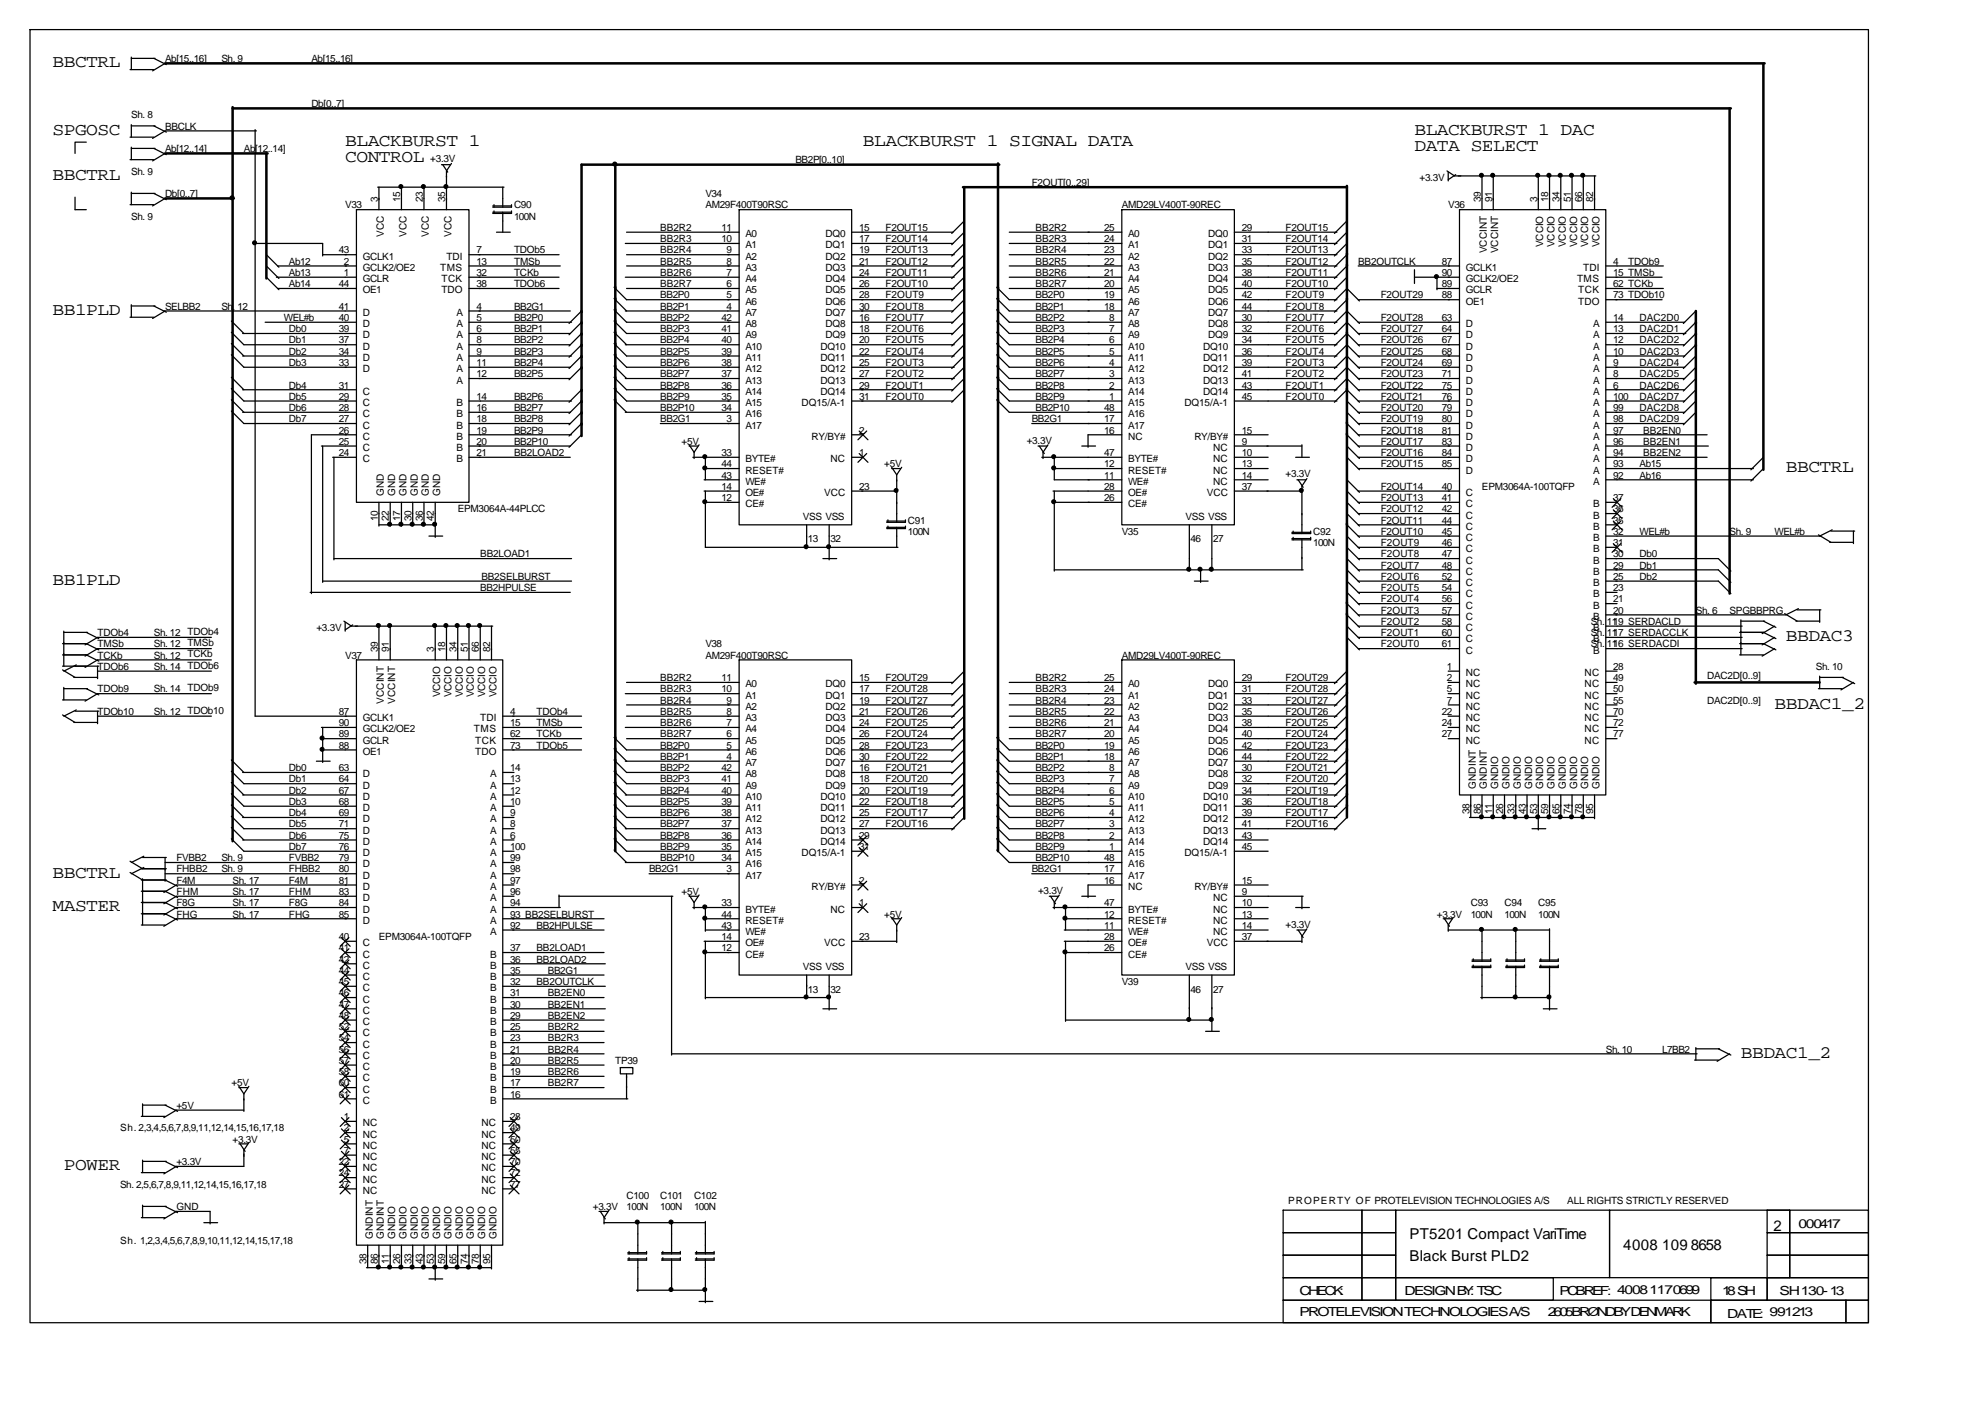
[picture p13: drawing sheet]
<svg xmlns="http://www.w3.org/2000/svg" width="420mm" height="297mm" viewBox="0 0 420 297" stroke-linecap="round" stroke-linejoin="round" font-family="sans-serif">
<defs><g id="words">
<g font-size="3.7">
<text x="11.1" y="14.2">BBCTRL</text>
<text x="11.1" y="28.5">SPGOSC</text>
<text x="299.2" y="28.5">BLACKBURST 1 DAC</text>
<text x="73" y="30.9">BLACKBURST 1</text>
<text x="73" y="34.3">CONTROL</text>
<text x="182.6" y="30.9">BLACKBURST 1 SIGNAL DATA</text>
<text x="299.2" y="31.9">DATA SELECT</text>
<text x="11.1" y="38">BBCTRL</text>
<text x="11.1" y="66.6">BB1PLD</text>
<text x="377.8" y="99.9">BBCTRL</text>
<text x="11.1" y="123.7">BB1PLD</text>
<text x="377.8" y="135.6">BBDAC3</text>
<text x="375.4" y="149.9">BBDAC1_2</text>
<text x="11.1" y="185.6">BBCTRL</text>
<text x="11.1" y="192.8">MASTER</text>
<text x="368.3" y="223.7">BBDAC1_2</text>
<text x="13.5" y="247.6">POWER</text>
</g>
<g font-size="3.2">
<text x="298.2" y="262.1">PT5201 Compact VariTime</text>
<text x="375.2" y="260.5">2</text>
<text x="298.2" y="266.9">Black Burst PLD2</text>
<text x="343.4" y="264.5">4008 109</text>
<text x="357.7" y="264.5">8658</text>
</g>
<g font-size="2.6">
<text x="380.5" y="259.7">000417</text>
<text x="274.9" y="274">CHECK:</text>
<text x="297.1" y="274">DESIGNBY: TSC</text>
<text x="329.9" y="274">PCB REF: 4008 1170699</text>
<text x="364.3" y="274">18SH</text>
<text x="376.5" y="274">SH 130 -13</text>
<text x="274.9" y="278.5">PROTELEVISION TECHNOLOGIES A/S</text>
<text x="327.5" y="278.5">2605 BRØNDBY DENMARK</text>
<text x="365.4" y="278.8">DATE: 991213</text>
</g>
<g font-size="2.1">
<text x="34.9" y="13.1">Ab[15..16]</text>
<text x="46.8" y="13.1">Sh. 9</text>
<text x="65.9" y="13.1">Ab[15..16]</text>
<text x="65.9" y="22.7">Db[0..7]</text>
<text x="27.8" y="25">Sh. 8</text>
<text x="34.9" y="27.4">BBCLK</text>
<text x="34.9" y="32.2">Ab[12..14]</text>
<text x="51.6" y="32.2">Ab[12..14]</text>
<text x="91" y="34.3">+3.3V</text>
<text x="168.3" y="34.6">BB2P[0..10]</text>
<text x="27.8" y="37">Sh. 9</text>
<text x="34.9" y="41.7">Db[0..7]</text>
<text x="149.2" y="41.7">V34</text>
<text x="218.3" y="39.3">F2OUT[0..29]</text>
<text x="300.3" y="38.3">+3.3V</text>
<text x="27.8" y="46.5">Sh. 9</text>
<text x="73" y="44.1">V33</text>
<text x="79.9" y="42.8" transform="rotate(-90 79.9 42.8)">3</text>
<text x="84.7" y="42.8" transform="rotate(-90 84.7 42.8)">15</text>
<text x="89.4" y="42.8" transform="rotate(-90 89.4 42.8)">23</text>
<text x="94.2" y="42.8" transform="rotate(-90 94.2 42.8)">35</text>
<text x="108.7" y="44.1">C90</text>
<text x="108.7" y="46.5">100N</text>
<text x="149.2" y="44.1">AM29F400T90RSC</text>
<text x="237.3" y="44.1">AMD29LV400T-90REC</text>
<text x="306.4" y="44.1">V36</text>
<text x="313.3" y="42.8" transform="rotate(-90 313.3 42.8)">39</text>
<text x="315.6" y="42.8" transform="rotate(-90 315.6 42.8)">91</text>
<text x="325.2" y="42.8" transform="rotate(-90 325.2 42.8)">3</text>
<text x="327.6" y="42.8" transform="rotate(-90 327.6 42.8)">18</text>
<text x="329.9" y="42.8" transform="rotate(-90 329.9 42.8)">34</text>
<text x="332.3" y="42.8" transform="rotate(-90 332.3 42.8)">51</text>
<text x="334.7" y="42.8" transform="rotate(-90 334.7 42.8)">66</text>
<text x="337.1" y="42.8" transform="rotate(-90 337.1 42.8)">82</text>
<text x="71.7" y="53.6">43</text>
<text x="81.2" y="50.2" transform="rotate(-90 81.2 50.2)">VCC</text>
<text x="86" y="50.2" transform="rotate(-90 86 50.2)">VCC</text>
<text x="90.8" y="50.2" transform="rotate(-90 90.8 50.2)">VCC</text>
<text x="95.5" y="50.2" transform="rotate(-90 95.5 50.2)">VCC</text>
<text x="100.8" y="53.6">7</text>
<text x="108.7" y="53.6">TDOb5</text>
<text x="139.7" y="51.2">BB2R3</text>
<text x="139.7" y="53.6">BB2R4</text>
<text x="139.7" y="48.9">BB2R2</text>
<text x="152.7" y="48.9">11</text>
<text x="152.7" y="51.2">10</text>
<text x="153.7" y="53.6">9</text>
<text x="157.7" y="50.2">A0</text>
<text x="157.7" y="52.6">A1</text>
<text x="174.6" y="50.2">DQ0</text>
<text x="174.6" y="52.6">DQ1</text>
<text x="181.8" y="48.9">15</text>
<text x="181.8" y="51.2">17</text>
<text x="181.8" y="53.6">19</text>
<text x="187.3" y="53.6">F2OUT13</text>
<text x="187.3" y="48.9">F2OUT15</text>
<text x="187.3" y="51.2">F2OUT14</text>
<text x="219.1" y="51.2">BB2R3</text>
<text x="219.1" y="53.6">BB2R4</text>
<text x="219.1" y="48.9">BB2R2</text>
<text x="233.6" y="48.9">25</text>
<text x="233.6" y="51.2">24</text>
<text x="233.6" y="53.6">23</text>
<text x="238.7" y="50.2">A0</text>
<text x="238.7" y="52.6">A1</text>
<text x="255.6" y="50.2">DQ0</text>
<text x="255.6" y="52.6">DQ1</text>
<text x="262.7" y="48.9">29</text>
<text x="262.7" y="51.2">31</text>
<text x="262.7" y="53.6">33</text>
<text x="272" y="53.6">F2OUT13</text>
<text x="272" y="48.9">F2OUT15</text>
<text x="272" y="51.2">F2OUT14</text>
<text x="314.6" y="53.6" transform="rotate(-90 314.6 53.6)">VCCINT</text>
<text x="317" y="53.6" transform="rotate(-90 317 53.6)">VCCINT</text>
<text x="326.5" y="52.3" transform="rotate(-90 326.5 52.3)">VCCIO</text>
<text x="328.9" y="52.3" transform="rotate(-90 328.9 52.3)">VCCIO</text>
<text x="331.3" y="52.3" transform="rotate(-90 331.3 52.3)">VCCIO</text>
<text x="333.6" y="52.3" transform="rotate(-90 333.6 52.3)">VCCIO</text>
<text x="336" y="52.3" transform="rotate(-90 336 52.3)">VCCIO</text>
<text x="338.4" y="52.3" transform="rotate(-90 338.4 52.3)">VCCIO</text>
<text x="61.1" y="56">Ab12</text>
<text x="61.1" y="58.4">Ab13</text>
<text x="72.8" y="56">2</text>
<text x="72.8" y="58.4">1</text>
<text x="76.7" y="54.9">GCLK1</text>
<text x="76.7" y="57.3">GCLK2/OE2</text>
<text x="76.7" y="59.7">GCLR</text>
<text x="93.1" y="57.3">TMS</text>
<text x="93.4" y="59.7">TCK</text>
<text x="94.5" y="54.9">TDI</text>
<text x="100.8" y="56">13</text>
<text x="100.8" y="58.4">32</text>
<text x="108.7" y="56">TMSb</text>
<text x="108.7" y="58.4">TCKb</text>
<text x="139.7" y="58.4">BB2R6</text>
<text x="139.7" y="56">BB2R5</text>
<text x="153.7" y="56">8</text>
<text x="153.7" y="58.4">7</text>
<text x="157.7" y="54.9">A2</text>
<text x="157.7" y="57.3">A3</text>
<text x="157.7" y="59.7">A4</text>
<text x="174.6" y="54.9">DQ2</text>
<text x="174.6" y="57.3">DQ3</text>
<text x="174.6" y="59.7">DQ4</text>
<text x="181.8" y="56">21</text>
<text x="181.8" y="58.4">24</text>
<text x="187.3" y="56">F2OUT12</text>
<text x="187.3" y="58.4">F2OUT11</text>
<text x="219.1" y="56">BB2R5</text>
<text x="219.1" y="58.4">BB2R6</text>
<text x="233.6" y="56">22</text>
<text x="233.6" y="58.4">21</text>
<text x="238.7" y="54.9">A2</text>
<text x="238.7" y="57.3">A3</text>
<text x="238.7" y="59.7">A4</text>
<text x="255.6" y="54.9">DQ2</text>
<text x="255.6" y="57.3">DQ3</text>
<text x="255.6" y="59.7">DQ4</text>
<text x="262.7" y="56">35</text>
<text x="262.7" y="58.4">38</text>
<text x="272" y="56">F2OUT12</text>
<text x="272" y="58.4">F2OUT11</text>
<text x="287.3" y="56">BB2OUTCLK</text>
<text x="305.1" y="56">87</text>
<text x="305.1" y="58.4">90</text>
<text x="310.1" y="57.3">GCLK1</text>
<text x="310.1" y="59.7">GCLK2/OE2</text>
<text x="333.6" y="59.7">TMS</text>
<text x="335" y="57.3">TDI</text>
<text x="341.3" y="56">4</text>
<text x="341.3" y="58.4">15 TMSb</text>
<text x="344.5" y="56">TDOb9</text>
<text x="34.9" y="65.5">SELBB2</text>
<text x="46.8" y="65.5">Sh. 12</text>
<text x="61.1" y="60.8">Ab14</text>
<text x="71.7" y="60.8">44</text>
<text x="71.7" y="65.5">41</text>
<text x="76.7" y="62.1">OE1</text>
<text x="93.4" y="62.1">TDO</text>
<text x="100.8" y="60.8">38</text>
<text x="100.8" y="65.5">4</text>
<text x="108.7" y="65.5">BB2G1</text>
<text x="108.7" y="60.8">TDOb6</text>
<text x="139.7" y="60.8">BB2R7</text>
<text x="139.7" y="65.5">BB2P1</text>
<text x="139.7" y="63.1">BB2P0</text>
<text x="153.7" y="60.8">6</text>
<text x="153.7" y="63.1">5</text>
<text x="153.7" y="65.5">4</text>
<text x="157.7" y="62.1">A5</text>
<text x="157.7" y="64.5">A6</text>
<text x="174.6" y="62.1">DQ5</text>
<text x="174.6" y="64.5">DQ6</text>
<text x="181.8" y="60.8">26</text>
<text x="181.8" y="63.1">28</text>
<text x="181.8" y="65.5">30</text>
<text x="187.3" y="65.5">F2OUT8</text>
<text x="187.3" y="60.8">F2OUT10</text>
<text x="187.3" y="63.1">F2OUT9</text>
<text x="219.1" y="60.8">BB2R7</text>
<text x="219.1" y="65.5">BB2P1</text>
<text x="219.1" y="63.1">BB2P0</text>
<text x="233.6" y="60.8">20</text>
<text x="233.6" y="63.1">19</text>
<text x="233.6" y="65.5">18</text>
<text x="238.7" y="62.1">A5</text>
<text x="238.7" y="64.5">A6</text>
<text x="255.6" y="62.1">DQ5</text>
<text x="255.6" y="64.5">DQ6</text>
<text x="262.7" y="60.8">40</text>
<text x="262.7" y="63.1">42</text>
<text x="262.7" y="65.5">44</text>
<text x="272" y="65.5">F2OUT8</text>
<text x="272" y="60.8">F2OUT10</text>
<text x="272" y="63.1">F2OUT9</text>
<text x="292.1" y="63.1">F2OUT29</text>
<text x="305.1" y="60.8">89</text>
<text x="305.1" y="63.1">88</text>
<text x="310.1" y="62.1">GCLR</text>
<text x="310.1" y="64.5">OE1</text>
<text x="333.9" y="62.1">TCK</text>
<text x="333.9" y="64.5">TDO</text>
<text x="341.3" y="60.8">62 TCKb</text>
<text x="341.3" y="63.1">73 TDOb10</text>
<text x="60.1" y="67.9">WEL#b</text>
<text x="61.1" y="70.3">Db0</text>
<text x="71.7" y="70.3">39</text>
<text x="71.7" y="67.9">40</text>
<text x="76.7" y="71.6">D</text>
<text x="76.7" y="69.2">D</text>
<text x="76.7" y="66.9">D</text>
<text x="96.6" y="66.9">A</text>
<text x="96.6" y="69.2">A</text>
<text x="96.6" y="71.6">A</text>
<text x="100.8" y="67.9">5</text>
<text x="100.8" y="70.3">6</text>
<text x="108.7" y="67.9">BB2P0</text>
<text x="108.7" y="70.3">BB2P1</text>
<text x="139.7" y="67.9">BB2P2</text>
<text x="139.7" y="70.3">BB2P3</text>
<text x="152.7" y="67.9">42</text>
<text x="152.7" y="70.3">41</text>
<text x="157.7" y="66.9">A7</text>
<text x="157.7" y="69.2">A8</text>
<text x="157.7" y="71.6">A9</text>
<text x="174.6" y="66.9">DQ7</text>
<text x="174.6" y="69.2">DQ8</text>
<text x="174.6" y="71.6">DQ9</text>
<text x="181.8" y="67.9">16</text>
<text x="181.8" y="70.3">18</text>
<text x="187.3" y="70.3">F2OUT6</text>
<text x="187.3" y="67.9">F2OUT7</text>
<text x="219.1" y="70.3">BB2P3</text>
<text x="219.1" y="67.9">BB2P2</text>
<text x="234.7" y="67.9">8</text>
<text x="234.7" y="70.3">7</text>
<text x="238.7" y="66.9">A7</text>
<text x="238.7" y="69.2">A8</text>
<text x="238.7" y="71.6">A9</text>
<text x="255.6" y="66.9">DQ7</text>
<text x="255.6" y="69.2">DQ8</text>
<text x="255.6" y="71.6">DQ9</text>
<text x="262.7" y="67.9">30</text>
<text x="262.7" y="70.3">32</text>
<text x="272" y="70.3">F2OUT6</text>
<text x="272" y="67.9">F2OUT7</text>
<text x="292.1" y="67.9">F2OUT28</text>
<text x="292.1" y="70.3">F2OUT27</text>
<text x="305.1" y="70.3">64</text>
<text x="305.1" y="67.9">63</text>
<text x="310.1" y="71.6">D</text>
<text x="310.1" y="69.2">D</text>
<text x="337.1" y="69.2">A</text>
<text x="337.1" y="71.6">A</text>
<text x="341.3" y="67.9">14</text>
<text x="341.3" y="70.3">13</text>
<text x="346.9" y="67.9">DAC2D0</text>
<text x="346.9" y="70.3">DAC2D1</text>
<text x="61.1" y="72.7">Db1</text>
<text x="61.1" y="75.1">Db2</text>
<text x="61.1" y="77.4">Db3</text>
<text x="71.7" y="77.4">33</text>
<text x="71.7" y="75.1">34</text>
<text x="71.7" y="72.7">37</text>
<text x="76.7" y="76.4">D</text>
<text x="76.7" y="74">D</text>
<text x="96.6" y="74">A</text>
<text x="96.6" y="76.4">A</text>
<text x="100.8" y="72.7">8</text>
<text x="100.8" y="75.1">9</text>
<text x="100.8" y="77.4">11</text>
<text x="108.7" y="75.1">BB2P3</text>
<text x="108.7" y="72.7">BB2P2</text>
<text x="108.7" y="77.4">BB2P4</text>
<text x="139.7" y="75.1">BB2P5</text>
<text x="139.7" y="77.4">BB2P6</text>
<text x="139.7" y="72.7">BB2P4</text>
<text x="152.7" y="72.7">40</text>
<text x="152.7" y="75.1">39</text>
<text x="152.7" y="77.4">38</text>
<text x="157.7" y="74">A10</text>
<text x="157.7" y="76.4">A11</text>
<text x="173.6" y="74">DQ10</text>
<text x="173.6" y="76.4">DQ11</text>
<text x="181.8" y="72.7">20</text>
<text x="181.8" y="75.1">22</text>
<text x="181.8" y="77.4">25</text>
<text x="187.3" y="77.4">F2OUT3</text>
<text x="187.3" y="72.7">F2OUT5</text>
<text x="187.3" y="75.1">F2OUT4</text>
<text x="219.1" y="72.7">BB2P4</text>
<text x="219.1" y="75.1">BB2P5</text>
<text x="219.1" y="77.4">BB2P6</text>
<text x="234.7" y="72.7">6</text>
<text x="234.7" y="75.1">5</text>
<text x="234.7" y="77.4">4</text>
<text x="238.7" y="74">A10</text>
<text x="238.7" y="76.4">A11</text>
<text x="254.5" y="74">DQ10</text>
<text x="254.5" y="76.4">DQ11</text>
<text x="262.7" y="72.7">34</text>
<text x="262.7" y="75.1">36</text>
<text x="262.7" y="77.4">39</text>
<text x="272" y="77.4">F2OUT3</text>
<text x="272" y="72.7">F2OUT5</text>
<text x="272" y="75.1">F2OUT4</text>
<text x="292.1" y="72.7">F2OUT26</text>
<text x="292.1" y="77.4">F2OUT24</text>
<text x="292.1" y="75.1">F2OUT25</text>
<text x="305.1" y="77.4">69</text>
<text x="305.1" y="75.1">68</text>
<text x="305.1" y="72.7">67</text>
<text x="310.1" y="76.4">D</text>
<text x="310.1" y="74">D</text>
<text x="337.1" y="74">A</text>
<text x="337.1" y="76.4">A</text>
<text x="341.3" y="72.7">12</text>
<text x="341.3" y="75.1">10</text>
<text x="341.3" y="77.4">9</text>
<text x="346.9" y="72.7">DAC2D2</text>
<text x="346.9" y="75.1">DAC2D3</text>
<text x="346.9" y="77.4">DAC2D4</text>
<text x="61.1" y="82.2">Db4</text>
<text x="71.7" y="82.2">31</text>
<text x="76.7" y="78.8">D</text>
<text x="76.7" y="83.5">C</text>
<text x="96.6" y="78.8">A</text>
<text x="96.6" y="81.1">A</text>
<text x="100.8" y="79.8">12</text>
<text x="108.7" y="79.8">BB2P5</text>
<text x="139.7" y="82.2">BB2P8</text>
<text x="139.7" y="79.8">BB2P7</text>
<text x="152.7" y="79.8">37</text>
<text x="152.7" y="82.2">36</text>
<text x="157.7" y="78.8">A12</text>
<text x="157.7" y="81.1">A13</text>
<text x="157.7" y="83.5">A14</text>
<text x="173.6" y="78.8">DQ12</text>
<text x="173.6" y="81.1">DQ13</text>
<text x="173.6" y="83.5">DQ14</text>
<text x="181.8" y="79.8">27</text>
<text x="181.8" y="82.2">29</text>
<text x="187.3" y="79.8">F2OUT2</text>
<text x="187.3" y="82.2">F2OUT1</text>
<text x="219.1" y="82.2">BB2P8</text>
<text x="219.1" y="79.8">BB2P7</text>
<text x="234.7" y="79.8">3</text>
<text x="234.7" y="82.2">2</text>
<text x="238.7" y="78.8">A12</text>
<text x="238.7" y="81.1">A13</text>
<text x="238.7" y="83.5">A14</text>
<text x="254.5" y="78.8">DQ12</text>
<text x="254.5" y="81.1">DQ13</text>
<text x="254.5" y="83.5">DQ14</text>
<text x="262.7" y="79.8">41</text>
<text x="262.7" y="82.2">43</text>
<text x="272" y="79.8">F2OUT2</text>
<text x="272" y="82.2">F2OUT1</text>
<text x="292.1" y="79.8">F2OUT23</text>
<text x="292.1" y="82.2">F2OUT22</text>
<text x="305.1" y="79.8">71</text>
<text x="305.1" y="82.2">75</text>
<text x="310.1" y="81.1">D</text>
<text x="310.1" y="78.8">D</text>
<text x="310.1" y="83.5">D</text>
<text x="337.1" y="78.8">A</text>
<text x="337.1" y="81.1">A</text>
<text x="337.1" y="83.5">A</text>
<text x="341.3" y="79.8">8</text>
<text x="341.3" y="82.2">6</text>
<text x="346.9" y="79.8">DAC2D5</text>
<text x="346.9" y="82.2">DAC2D6</text>
<text x="61.1" y="84.6">Db5</text>
<text x="61.1" y="87">Db6</text>
<text x="61.1" y="89.3">Db7</text>
<text x="71.7" y="89.3">27</text>
<text x="71.7" y="87">28</text>
<text x="71.7" y="84.6">29</text>
<text x="76.7" y="88.3">C</text>
<text x="76.7" y="85.9">C</text>
<text x="96.6" y="85.9">B</text>
<text x="96.6" y="88.3">B</text>
<text x="100.8" y="84.6">14</text>
<text x="100.8" y="87">16</text>
<text x="100.8" y="89.3">18</text>
<text x="108.7" y="84.6">BB2P6</text>
<text x="108.7" y="87">BB2P7</text>
<text x="108.7" y="89.3">BB2P8</text>
<text x="139.7" y="89.3">BB2G1</text>
<text x="139.7" y="84.6">BB2P9</text>
<text x="139.7" y="87">BB2P10</text>
<text x="152.7" y="84.6">35</text>
<text x="152.7" y="87">34</text>
<text x="153.7" y="89.3">3</text>
<text x="157.7" y="85.9">A15</text>
<text x="157.7" y="88.3">A16</text>
<text x="169.6" y="85.9">DQ15/A-1</text>
<text x="181.8" y="84.6">31</text>
<text x="187.3" y="84.6">F2OUT0</text>
<text x="218.3" y="89.3">BB2G1</text>
<text x="219.1" y="84.6">BB2P9</text>
<text x="219.1" y="87">BB2P10</text>
<text x="233.6" y="87">48</text>
<text x="233.6" y="89.3">17</text>
<text x="234.7" y="84.6">1</text>
<text x="238.7" y="85.9">A15</text>
<text x="238.7" y="88.3">A16</text>
<text x="250.6" y="85.9">DQ15/A-1</text>
<text x="262.7" y="84.6">45</text>
<text x="272" y="84.6">F2OUT0</text>
<text x="292.1" y="89.3">F2OUT19</text>
<text x="292.1" y="84.6">F2OUT21</text>
<text x="292.1" y="87">F2OUT20</text>
<text x="305.1" y="84.6">76</text>
<text x="305.1" y="87">79</text>
<text x="305.1" y="89.3">80</text>
<text x="310.1" y="85.9">D</text>
<text x="310.1" y="88.3">D</text>
<text x="337.1" y="85.9">A</text>
<text x="337.1" y="88.3">A</text>
<text x="341.3" y="84.6">100</text>
<text x="341.3" y="87">99</text>
<text x="341.3" y="89.3">98</text>
<text x="346.9" y="84.6">DAC2D7</text>
<text x="346.9" y="87">DAC2D8</text>
<text x="346.9" y="89.3">DAC2D9</text>
<text x="71.7" y="94.1">25</text>
<text x="71.7" y="91.7">26</text>
<text x="76.7" y="95.4">C</text>
<text x="76.7" y="93">C</text>
<text x="76.7" y="90.7">C</text>
<text x="96.6" y="90.7">B</text>
<text x="96.6" y="93">B</text>
<text x="96.6" y="95.4">B</text>
<text x="100.8" y="91.7">19</text>
<text x="100.8" y="94.1">20</text>
<text x="108.7" y="91.7">BB2P9</text>
<text x="108.7" y="94.1">BB2P10</text>
<text x="144.2" y="94.1">+5V</text>
<text x="157.7" y="90.7">A17</text>
<text x="171.7" y="93">RY/BY#</text>
<text x="181.8" y="91.7">2</text>
<text x="217.2" y="93.8">+3.3V</text>
<text x="233.6" y="91.7">16</text>
<text x="238.7" y="90.7">A17</text>
<text x="238.7" y="93">NC</text>
<text x="252.7" y="93">RY/BY#</text>
<text x="256.6" y="95.4">NC</text>
<text x="262.7" y="91.7">15</text>
<text x="262.7" y="94.1">9</text>
<text x="292.1" y="94.1">F2OUT17</text>
<text x="292.1" y="91.7">F2OUT18</text>
<text x="305.1" y="91.7">81</text>
<text x="305.1" y="94.1">83</text>
<text x="310.1" y="90.7">D</text>
<text x="310.1" y="93">D</text>
<text x="310.1" y="95.4">D</text>
<text x="337.1" y="90.7">A</text>
<text x="337.1" y="93">A</text>
<text x="337.1" y="95.4">A</text>
<text x="341.3" y="91.7">97</text>
<text x="341.3" y="94.1">96</text>
<text x="347.7" y="91.7">BB2EN0</text>
<text x="347.7" y="94.1">BB2EN1</text>
<text x="71.7" y="96.5">24</text>
<text x="76.7" y="97.8">C</text>
<text x="96.6" y="97.8">B</text>
<text x="100.8" y="96.5">21</text>
<text x="108.7" y="96.5">BB2LOAD2</text>
<text x="152.7" y="101.2">43</text>
<text x="152.7" y="98.9">44</text>
<text x="152.7" y="96.5">33</text>
<text x="157.7" y="100.2">RESET#</text>
<text x="157.7" y="97.8">BYTE#</text>
<text x="175.7" y="97.8">NC</text>
<text x="181.8" y="96.5">1</text>
<text x="187.1" y="98.9">+5V</text>
<text x="233.6" y="101.2">11</text>
<text x="233.6" y="98.9">12</text>
<text x="233.6" y="96.5">47</text>
<text x="238.7" y="100.2">RESET#</text>
<text x="238.7" y="97.8">BYTE#</text>
<text x="256.6" y="97.8">NC</text>
<text x="256.6" y="100.2">NC</text>
<text x="262.7" y="96.5">10</text>
<text x="262.7" y="98.9">13</text>
<text x="262.7" y="101.2">14</text>
<text x="272" y="101">+3.3V</text>
<text x="292.1" y="96.5">F2OUT16</text>
<text x="292.1" y="98.9">F2OUT15</text>
<text x="305.1" y="96.5">84</text>
<text x="305.1" y="98.9">85</text>
<text x="310.1" y="97.8">D</text>
<text x="310.1" y="100.2">D</text>
<text x="337.1" y="97.8">A</text>
<text x="337.1" y="100.2">A</text>
<text x="341.3" y="96.5">94</text>
<text x="341.3" y="98.9">93</text>
<text x="341.3" y="101.2">92</text>
<text x="346.9" y="98.9">Ab15</text>
<text x="346.9" y="101.2">Ab16</text>
<text x="347.7" y="96.5">BB2EN2</text>
<text x="81.2" y="105" transform="rotate(-90 81.2 105)">GND</text>
<text x="83.6" y="105" transform="rotate(-90 83.6 105)">GND</text>
<text x="86" y="105" transform="rotate(-90 86 105)">GND</text>
<text x="88.4" y="105" transform="rotate(-90 88.4 105)">GND</text>
<text x="90.8" y="105" transform="rotate(-90 90.8 105)">GND</text>
<text x="93.1" y="105" transform="rotate(-90 93.1 105)">GND</text>
<text x="152.7" y="106">12</text>
<text x="152.7" y="103.6">14</text>
<text x="157.7" y="107.3">CE#</text>
<text x="157.7" y="105">OE#</text>
<text x="157.7" y="102.6">WE#</text>
<text x="174.4" y="105">VCC</text>
<text x="181.8" y="103.6">23</text>
<text x="233.6" y="106">26</text>
<text x="233.6" y="103.6">28</text>
<text x="238.7" y="107.3">CE#</text>
<text x="238.7" y="105">OE#</text>
<text x="238.7" y="102.6">WE#</text>
<text x="255.3" y="105">VCC</text>
<text x="256.6" y="102.6">NC</text>
<text x="262.7" y="103.6">37</text>
<text x="292.1" y="103.6">F2OUT14</text>
<text x="292.1" y="106">F2OUT13</text>
<text x="305.1" y="103.6">40</text>
<text x="305.1" y="106">41</text>
<text x="310.1" y="105">C</text>
<text x="310.1" y="107.3">C</text>
<text x="313.5" y="103.6">EPM3064A-100TQFP</text>
<text x="337.1" y="102.6">A</text>
<text x="337.1" y="107.3">B</text>
<text x="341.3" y="106">37</text>
<text x="79.9" y="110.2" transform="rotate(-90 79.9 110.2)">10</text>
<text x="82.3" y="110.2" transform="rotate(-90 82.3 110.2)">22</text>
<text x="84.7" y="110.2" transform="rotate(-90 84.7 110.2)">17</text>
<text x="87" y="110.2" transform="rotate(-90 87 110.2)">30</text>
<text x="89.4" y="110.2" transform="rotate(-90 89.4 110.2)">36</text>
<text x="91.8" y="110.2" transform="rotate(-90 91.8 110.2)">42</text>
<text x="96.8" y="108.4">EPM3064A-44PLCC</text>
<text x="169.9" y="110">VSS VSS</text>
<text x="192.1" y="110.8">C91</text>
<text x="192.1" y="113.2">100N</text>
<text x="237.3" y="113.2">V35</text>
<text x="250.8" y="110">VSS VSS</text>
<text x="277.8" y="113.2">C92</text>
<text x="292.1" y="110.8">F2OUT11</text>
<text x="292.1" y="113.2">F2OUT10</text>
<text x="292.1" y="108.4">F2OUT12</text>
<text x="305.1" y="108.4">42</text>
<text x="305.1" y="110.8">44</text>
<text x="305.1" y="113.2">45</text>
<text x="310.1" y="109.7">C</text>
<text x="310.1" y="112.1">C</text>
<text x="337.1" y="109.7">B</text>
<text x="337.1" y="112.1">B</text>
<text x="341.3" y="108.4">36</text>
<text x="341.3" y="110.8">35</text>
<text x="341.3" y="113.2">32</text>
<text x="346.9" y="113.2">WEL#b</text>
<text x="365.9" y="113.2">Sh. 9</text>
<text x="375.4" y="113.2">WEL#b</text>
<text x="101.6" y="117.9">BB2LOAD1</text>
<text x="170.9" y="114.7">13</text>
<text x="175.7" y="114.7">32</text>
<text x="251.9" y="114.7">46</text>
<text x="256.6" y="114.7">27</text>
<text x="277.8" y="115.5">100N</text>
<text x="292.1" y="115.5">F2OUT9</text>
<text x="292.1" y="117.9">F2OUT8</text>
<text x="305.1" y="115.5">46</text>
<text x="305.1" y="117.9">47</text>
<text x="310.1" y="116.9">C</text>
<text x="310.1" y="119.2">C</text>
<text x="310.1" y="114.5">C</text>
<text x="337.1" y="114.5">B</text>
<text x="337.1" y="116.9">B</text>
<text x="337.1" y="119.2">B</text>
<text x="341.3" y="115.5">31</text>
<text x="341.3" y="117.9">30</text>
<text x="346.9" y="117.9">Db0</text>
<text x="101.6" y="125.1">BB2HPULSE</text>
<text x="101.9" y="122.7">BB2SELBURST</text>
<text x="292.1" y="120.3">F2OUT7</text>
<text x="292.1" y="122.7">F2OUT6</text>
<text x="292.1" y="125.1">F2OUT5</text>
<text x="305.1" y="120.3">48</text>
<text x="305.1" y="122.7">52</text>
<text x="305.1" y="125.1">54</text>
<text x="310.1" y="121.6">C</text>
<text x="310.1" y="124">C</text>
<text x="337.1" y="121.6">B</text>
<text x="337.1" y="124">B</text>
<text x="341.3" y="120.3">29</text>
<text x="341.3" y="122.7">25</text>
<text x="341.3" y="125.1">23</text>
<text x="346.9" y="120.3">Db1</text>
<text x="346.9" y="122.7">Db2</text>
<text x="292.1" y="129.8">F2OUT3</text>
<text x="292.1" y="127.4">F2OUT4</text>
<text x="305.1" y="127.4">56</text>
<text x="305.1" y="129.8">57</text>
<text x="310.1" y="126.4">C</text>
<text x="310.1" y="128.8">C</text>
<text x="310.1" y="131.1">C</text>
<text x="337.1" y="126.4">B</text>
<text x="337.1" y="128.8">B</text>
<text x="337.1" y="131.1">B</text>
<text x="341.3" y="127.4">21</text>
<text x="341.3" y="129.8">20</text>
<text x="358.8" y="129.8">Sh. 6</text>
<text x="365.9" y="129.8">SPGBBPRG</text>
<text x="20.6" y="137">TMSb</text>
<text x="20.6" y="134.6">TDOb4</text>
<text x="32.5" y="137">Sh. 12</text>
<text x="32.5" y="134.6">Sh. 12</text>
<text x="39.7" y="134.3">TDOb4</text>
<text x="39.7" y="136.7">TMSb</text>
<text x="66.9" y="133.5">+3.3V</text>
<text x="149.2" y="137">V38</text>
<text x="292.1" y="137">F2OUT0</text>
<text x="292.1" y="132.2">F2OUT2</text>
<text x="292.1" y="134.6">F2OUT1</text>
<text x="305.1" y="137">61</text>
<text x="305.1" y="134.6">60</text>
<text x="305.1" y="132.2">58</text>
<text x="310.1" y="135.9">C</text>
<text x="310.1" y="133.5">C</text>
<text x="336.5" y="132.2">Sh. 1119 SERDACLD</text>
<text x="336.5" y="134.6">Sh. 1117 SERDACCLK</text>
<text x="336.5" y="137">Sh. 1116 SERDACDI</text>
<text x="337.1" y="135.9">B</text>
<text x="337.1" y="133.5">B</text>
<text x="20.6" y="141.7">TDOb6</text>
<text x="20.6" y="139.3">TCKb</text>
<text x="32.5" y="141.7">Sh. 14</text>
<text x="32.5" y="139.3">Sh. 12</text>
<text x="39.7" y="139.1">TCKb</text>
<text x="39.7" y="141.5">TDOb6</text>
<text x="73" y="139.3">V37</text>
<text x="79.9" y="138" transform="rotate(-90 79.9 138)">39</text>
<text x="82.3" y="138" transform="rotate(-90 82.3 138)">91</text>
<text x="91.8" y="138" transform="rotate(-90 91.8 138)">3</text>
<text x="94.2" y="138" transform="rotate(-90 94.2 138)">18</text>
<text x="96.6" y="138" transform="rotate(-90 96.6 138)">34</text>
<text x="99" y="138" transform="rotate(-90 99 138)">51</text>
<text x="101.3" y="138" transform="rotate(-90 101.3 138)">66</text>
<text x="103.7" y="138" transform="rotate(-90 103.7 138)">82</text>
<text x="149.2" y="139.3">AM29F400T90RSC</text>
<text x="237.3" y="139.3">AMD29LV400T-90REC</text>
<text x="306.1" y="141.7">1</text>
<text x="310.1" y="138.3">C</text>
<text x="310.1" y="143.1">NC</text>
<text x="335.2" y="143.1">NC</text>
<text x="337.1" y="138.3">B</text>
<text x="341.3" y="141.7">28</text>
<text x="361.2" y="143.6">DAC2D[0..9]</text>
<text x="384.2" y="141.7">Sh. 10</text>
<text x="20.6" y="146.5">TDOb9</text>
<text x="32.5" y="146.5">Sh. 14</text>
<text x="39.7" y="146.2">TDOb9</text>
<text x="81.2" y="148.9" transform="rotate(-90 81.2 148.9)">VCCINT</text>
<text x="83.6" y="148.9" transform="rotate(-90 83.6 148.9)">VCCINT</text>
<text x="93.1" y="147.5" transform="rotate(-90 93.1 147.5)">VCCIO</text>
<text x="95.5" y="147.5" transform="rotate(-90 95.5 147.5)">VCCIO</text>
<text x="97.9" y="147.5" transform="rotate(-90 97.9 147.5)">VCCIO</text>
<text x="100.3" y="147.5" transform="rotate(-90 100.3 147.5)">VCCIO</text>
<text x="102.7" y="147.5" transform="rotate(-90 102.7 147.5)">VCCIO</text>
<text x="105" y="147.5" transform="rotate(-90 105 147.5)">VCCIO</text>
<text x="139.7" y="146.5">BB2R3</text>
<text x="139.7" y="148.9">BB2R4</text>
<text x="139.7" y="144.1">BB2R2</text>
<text x="152.7" y="144.1">11</text>
<text x="152.7" y="146.5">10</text>
<text x="153.7" y="148.9">9</text>
<text x="157.7" y="145.4">A0</text>
<text x="157.7" y="147.8">A1</text>
<text x="174.6" y="145.4">DQ0</text>
<text x="174.6" y="147.8">DQ1</text>
<text x="181.8" y="144.1">15</text>
<text x="181.8" y="146.5">17</text>
<text x="181.8" y="148.9">19</text>
<text x="187.3" y="144.1">F2OUT29</text>
<text x="187.3" y="148.9">F2OUT27</text>
<text x="187.3" y="146.5">F2OUT28</text>
<text x="219.1" y="146.5">BB2R3</text>
<text x="219.1" y="148.9">BB2R4</text>
<text x="219.1" y="144.1">BB2R2</text>
<text x="233.6" y="144.1">25</text>
<text x="233.6" y="146.5">24</text>
<text x="233.6" y="148.9">23</text>
<text x="238.7" y="145.4">A0</text>
<text x="238.7" y="147.8">A1</text>
<text x="255.6" y="145.4">DQ0</text>
<text x="255.6" y="147.8">DQ1</text>
<text x="262.7" y="144.1">29</text>
<text x="262.7" y="146.5">31</text>
<text x="262.7" y="148.9">33</text>
<text x="272" y="144.1">F2OUT29</text>
<text x="272" y="148.9">F2OUT27</text>
<text x="272" y="146.5">F2OUT28</text>
<text x="306.1" y="144.1">2</text>
<text x="306.1" y="146.5">5</text>
<text x="306.1" y="148.9">7</text>
<text x="310.1" y="145.4">NC</text>
<text x="310.1" y="147.8">NC</text>
<text x="335.2" y="145.4">NC</text>
<text x="335.2" y="147.8">NC</text>
<text x="341.3" y="144.1">49</text>
<text x="341.3" y="146.5">50</text>
<text x="341.3" y="148.9">55</text>
<text x="361.2" y="148.9">DAC2D[0..9]</text>
<text x="20.6" y="151.3">TDOb10</text>
<text x="32.5" y="151.3">Sh. 12</text>
<text x="39.7" y="151">TDOb10</text>
<text x="71.7" y="151.3">87</text>
<text x="71.7" y="153.6">90</text>
<text x="76.7" y="152.6">GCLK1</text>
<text x="76.7" y="155">GCLK2/OE2</text>
<text x="100.3" y="155">TMS</text>
<text x="101.6" y="152.6">TDI</text>
<text x="107.9" y="151.3">4</text>
<text x="107.9" y="153.6">15</text>
<text x="113.5" y="151.3">TDOb4</text>
<text x="113.5" y="153.6">TMSb</text>
<text x="139.7" y="153.6">BB2R6</text>
<text x="139.7" y="151.3">BB2R5</text>
<text x="153.7" y="151.3">8</text>
<text x="153.7" y="153.6">7</text>
<text x="157.7" y="150.2">A2</text>
<text x="157.7" y="152.6">A3</text>
<text x="157.7" y="155">A4</text>
<text x="174.6" y="150.2">DQ2</text>
<text x="174.6" y="152.6">DQ3</text>
<text x="174.6" y="155">DQ4</text>
<text x="181.8" y="151.3">21</text>
<text x="181.8" y="153.6">24</text>
<text x="187.3" y="151.3">F2OUT26</text>
<text x="187.3" y="153.6">F2OUT25</text>
<text x="219.1" y="153.6">BB2R6</text>
<text x="219.1" y="151.3">BB2R5</text>
<text x="233.6" y="151.3">22</text>
<text x="233.6" y="153.6">21</text>
<text x="238.7" y="150.2">A2</text>
<text x="238.7" y="152.6">A3</text>
<text x="238.7" y="155">A4</text>
<text x="255.6" y="150.2">DQ2</text>
<text x="255.6" y="152.6">DQ3</text>
<text x="255.6" y="155">DQ4</text>
<text x="262.7" y="151.3">35</text>
<text x="262.7" y="153.6">38</text>
<text x="272" y="151.3">F2OUT26</text>
<text x="272" y="153.6">F2OUT25</text>
<text x="305.1" y="151.3">22</text>
<text x="305.1" y="153.6">24</text>
<text x="310.1" y="150.2">NC</text>
<text x="310.1" y="152.6">NC</text>
<text x="310.1" y="155">NC</text>
<text x="335.2" y="150.2">NC</text>
<text x="335.2" y="152.6">NC</text>
<text x="335.2" y="155">NC</text>
<text x="341.3" y="151.3">70</text>
<text x="341.3" y="153.6">72</text>
<text x="71.7" y="156">89</text>
<text x="71.7" y="158.4">88</text>
<text x="76.7" y="157.3">GCLR</text>
<text x="76.7" y="159.7">OE1</text>
<text x="100.5" y="157.3">TCK</text>
<text x="100.5" y="159.7">TDO</text>
<text x="107.9" y="156">62</text>
<text x="107.9" y="158.4">73</text>
<text x="113.5" y="156">TCKb</text>
<text x="113.5" y="158.4">TDOb5</text>
<text x="139.7" y="156">BB2R7</text>
<text x="139.7" y="158.4">BB2P0</text>
<text x="139.7" y="160.8">BB2P1</text>
<text x="153.7" y="156">6</text>
<text x="153.7" y="158.4">5</text>
<text x="153.7" y="160.8">4</text>
<text x="157.7" y="157.3">A5</text>
<text x="157.7" y="159.7">A6</text>
<text x="174.6" y="157.3">DQ5</text>
<text x="174.6" y="159.7">DQ6</text>
<text x="181.8" y="156">26</text>
<text x="181.8" y="158.4">28</text>
<text x="181.8" y="160.8">30</text>
<text x="187.3" y="156">F2OUT24</text>
<text x="187.3" y="160.8">F2OUT22</text>
<text x="187.3" y="158.4">F2OUT23</text>
<text x="219.1" y="156">BB2R7</text>
<text x="219.1" y="160.8">BB2P1</text>
<text x="219.1" y="158.4">BB2P0</text>
<text x="233.6" y="156">20</text>
<text x="233.6" y="158.4">19</text>
<text x="233.6" y="160.8">18</text>
<text x="238.7" y="157.3">A5</text>
<text x="238.7" y="159.7">A6</text>
<text x="255.6" y="157.3">DQ5</text>
<text x="255.6" y="159.7">DQ6</text>
<text x="262.7" y="156">40</text>
<text x="262.7" y="158.4">42</text>
<text x="262.7" y="160.8">44</text>
<text x="272" y="156">F2OUT24</text>
<text x="272" y="160.8">F2OUT22</text>
<text x="272" y="158.4">F2OUT23</text>
<text x="305.1" y="156">27</text>
<text x="310.1" y="157.3">NC</text>
<text x="335.2" y="157.3">NC</text>
<text x="341.3" y="156">77</text>
<text x="61.1" y="163.2">Db0</text>
<text x="61.1" y="165.5">Db1</text>
<text x="61.1" y="167.9">Db2</text>
<text x="71.7" y="167.9">67</text>
<text x="71.7" y="165.5">64</text>
<text x="71.7" y="163.2">63</text>
<text x="76.7" y="166.9">D</text>
<text x="76.7" y="164.5">D</text>
<text x="103.7" y="164.5">A</text>
<text x="103.7" y="166.9">A</text>
<text x="107.9" y="163.2">14</text>
<text x="107.9" y="165.5">13</text>
<text x="107.9" y="167.9">12</text>
<text x="139.7" y="165.5">BB2P3</text>
<text x="139.7" y="167.9">BB2P4</text>
<text x="139.7" y="163.2">BB2P2</text>
<text x="152.7" y="163.2">42</text>
<text x="152.7" y="165.5">41</text>
<text x="152.7" y="167.9">40</text>
<text x="157.7" y="162.1">A7</text>
<text x="157.7" y="164.5">A8</text>
<text x="157.7" y="166.9">A9</text>
<text x="174.6" y="162.1">DQ7</text>
<text x="174.6" y="164.5">DQ8</text>
<text x="174.6" y="166.9">DQ9</text>
<text x="181.8" y="163.2">16</text>
<text x="181.8" y="165.5">18</text>
<text x="181.8" y="167.9">20</text>
<text x="187.3" y="165.5">F2OUT20</text>
<text x="187.3" y="167.9">F2OUT19</text>
<text x="187.3" y="163.2">F2OUT21</text>
<text x="219.1" y="167.9">BB2P4</text>
<text x="219.1" y="165.5">BB2P3</text>
<text x="219.1" y="163.2">BB2P2</text>
<text x="234.7" y="163.2">8</text>
<text x="234.7" y="165.5">7</text>
<text x="234.7" y="167.9">6</text>
<text x="238.7" y="162.1">A7</text>
<text x="238.7" y="164.5">A8</text>
<text x="238.7" y="166.9">A9</text>
<text x="255.6" y="162.1">DQ7</text>
<text x="255.6" y="164.5">DQ8</text>
<text x="255.6" y="166.9">DQ9</text>
<text x="262.7" y="163.2">30</text>
<text x="262.7" y="165.5">32</text>
<text x="262.7" y="167.9">34</text>
<text x="272" y="165.5">F2OUT20</text>
<text x="272" y="167.9">F2OUT19</text>
<text x="272" y="163.2">F2OUT21</text>
<text x="312.2" y="166.9" transform="rotate(-90 312.2 166.9)">GNDINT</text>
<text x="314.6" y="166.9" transform="rotate(-90 314.6 166.9)">GNDINT</text>
<text x="317" y="166.9" transform="rotate(-90 317 166.9)">GNDIO</text>
<text x="319.4" y="166.9" transform="rotate(-90 319.4 166.9)">GNDIO</text>
<text x="321.7" y="166.9" transform="rotate(-90 321.7 166.9)">GNDIO</text>
<text x="324.1" y="166.9" transform="rotate(-90 324.1 166.9)">GNDIO</text>
<text x="326.5" y="166.9" transform="rotate(-90 326.5 166.9)">GNDIO</text>
<text x="328.9" y="166.9" transform="rotate(-90 328.9 166.9)">GNDIO</text>
<text x="331.3" y="166.9" transform="rotate(-90 331.3 166.9)">GNDIO</text>
<text x="333.6" y="166.9" transform="rotate(-90 333.6 166.9)">GNDIO</text>
<text x="336" y="166.9" transform="rotate(-90 336 166.9)">GNDIO</text>
<text x="338.4" y="166.9" transform="rotate(-90 338.4 166.9)">GNDIO</text>
<text x="61.1" y="170.3">Db3</text>
<text x="61.1" y="172.7">Db4</text>
<text x="71.7" y="172.7">69</text>
<text x="71.7" y="170.3">68</text>
<text x="76.7" y="171.6">D</text>
<text x="76.7" y="169.2">D</text>
<text x="103.7" y="169.2">A</text>
<text x="103.7" y="171.6">A</text>
<text x="107.9" y="170.3">10</text>
<text x="107.9" y="172.7">9</text>
<text x="139.7" y="170.3">BB2P5</text>
<text x="139.7" y="172.7">BB2P6</text>
<text x="152.7" y="170.3">39</text>
<text x="152.7" y="172.7">38</text>
<text x="157.7" y="169.2">A10</text>
<text x="157.7" y="171.6">A11</text>
<text x="173.6" y="169.2">DQ10</text>
<text x="173.6" y="171.6">DQ11</text>
<text x="181.8" y="170.3">22</text>
<text x="181.8" y="172.7">25</text>
<text x="187.3" y="170.3">F2OUT18</text>
<text x="187.3" y="172.7">F2OUT17</text>
<text x="219.1" y="172.7">BB2P6</text>
<text x="219.1" y="170.3">BB2P5</text>
<text x="234.7" y="170.3">5</text>
<text x="234.7" y="172.7">4</text>
<text x="238.7" y="169.2">A10</text>
<text x="238.7" y="171.6">A11</text>
<text x="254.5" y="169.2">DQ10</text>
<text x="254.5" y="171.6">DQ11</text>
<text x="262.7" y="170.3">36</text>
<text x="262.7" y="172.7">39</text>
<text x="272" y="170.3">F2OUT18</text>
<text x="272" y="172.7">F2OUT17</text>
<text x="310.9" y="172.2" transform="rotate(-90 310.9 172.2)">38</text>
<text x="313.3" y="172.2" transform="rotate(-90 313.3 172.2)">86</text>
<text x="315.6" y="172.2" transform="rotate(-90 315.6 172.2)">11</text>
<text x="318" y="172.2" transform="rotate(-90 318 172.2)">26</text>
<text x="320.4" y="172.2" transform="rotate(-90 320.4 172.2)">33</text>
<text x="322.8" y="172.2" transform="rotate(-90 322.8 172.2)">43</text>
<text x="325.2" y="172.2" transform="rotate(-90 325.2 172.2)">53</text>
<text x="327.6" y="172.2" transform="rotate(-90 327.6 172.2)">59</text>
<text x="329.9" y="172.2" transform="rotate(-90 329.9 172.2)">65</text>
<text x="332.3" y="172.2" transform="rotate(-90 332.3 172.2)">74</text>
<text x="334.7" y="172.2" transform="rotate(-90 334.7 172.2)">78</text>
<text x="337.1" y="172.2" transform="rotate(-90 337.1 172.2)">95</text>
<text x="61.1" y="175.1">Db5</text>
<text x="61.1" y="179.8">Db7</text>
<text x="61.1" y="177.4">Db6</text>
<text x="71.7" y="175.1">71</text>
<text x="71.7" y="177.4">75</text>
<text x="71.7" y="179.8">76</text>
<text x="76.7" y="176.4">D</text>
<text x="76.7" y="174">D</text>
<text x="76.7" y="178.8">D</text>
<text x="103.7" y="174">A</text>
<text x="103.7" y="176.4">A</text>
<text x="103.7" y="178.8">A</text>
<text x="107.9" y="175.1">8</text>
<text x="107.9" y="177.4">6</text>
<text x="107.9" y="179.8">100</text>
<text x="139.7" y="177.4">BB2P8</text>
<text x="139.7" y="175.1">BB2P7</text>
<text x="139.7" y="179.8">BB2P9</text>
<text x="152.7" y="175.1">37</text>
<text x="152.7" y="177.4">36</text>
<text x="152.7" y="179.8">35</text>
<text x="157.7" y="174">A12</text>
<text x="157.7" y="176.4">A13</text>
<text x="157.7" y="178.8">A14</text>
<text x="173.6" y="174">DQ12</text>
<text x="173.6" y="176.4">DQ13</text>
<text x="173.6" y="178.8">DQ14</text>
<text x="181.8" y="175.1">27</text>
<text x="181.8" y="177.4">29</text>
<text x="181.8" y="179.8">31</text>
<text x="187.3" y="175.1">F2OUT16</text>
<text x="219.1" y="177.4">BB2P8</text>
<text x="219.1" y="175.1">BB2P7</text>
<text x="219.1" y="179.8">BB2P9</text>
<text x="234.7" y="175.1">3</text>
<text x="234.7" y="177.4">2</text>
<text x="234.7" y="179.8">1</text>
<text x="238.7" y="174">A12</text>
<text x="238.7" y="176.4">A13</text>
<text x="238.7" y="178.8">A14</text>
<text x="254.5" y="174">DQ12</text>
<text x="254.5" y="176.4">DQ13</text>
<text x="254.5" y="178.8">DQ14</text>
<text x="262.7" y="175.1">41</text>
<text x="262.7" y="177.4">43</text>
<text x="262.7" y="179.8">45</text>
<text x="272" y="175.1">F2OUT16</text>
<text x="37.3" y="182.2">FVBB2</text>
<text x="37.3" y="184.6">FHBB2</text>
<text x="46.8" y="182.2">Sh. 9</text>
<text x="46.8" y="184.6">Sh. 9</text>
<text x="61.1" y="184.6">FHBB2</text>
<text x="61.1" y="182.2">FVBB2</text>
<text x="71.7" y="182.2">79</text>
<text x="71.7" y="184.6">80</text>
<text x="76.7" y="181.2">D</text>
<text x="76.7" y="183.5">D</text>
<text x="76.7" y="185.9">D</text>
<text x="103.7" y="181.2">A</text>
<text x="103.7" y="183.5">A</text>
<text x="103.7" y="185.9">A</text>
<text x="107.9" y="182.2">99</text>
<text x="107.9" y="184.6">98</text>
<text x="137.3" y="184.6">BB2G1</text>
<text x="139.7" y="182.2">BB2P10</text>
<text x="152.7" y="182.2">34</text>
<text x="153.7" y="184.6">3</text>
<text x="157.7" y="181.2">A15</text>
<text x="157.7" y="183.5">A16</text>
<text x="157.7" y="185.9">A17</text>
<text x="169.6" y="181.2">DQ15/A-1</text>
<text x="218.3" y="184.6">BB2G1</text>
<text x="219.1" y="182.2">BB2P10</text>
<text x="233.6" y="182.2">48</text>
<text x="233.6" y="184.6">17</text>
<text x="238.7" y="181.2">A15</text>
<text x="238.7" y="183.5">A16</text>
<text x="238.7" y="185.9">A17</text>
<text x="250.6" y="181.2">DQ15/A-1</text>
<text x="37.3" y="187">F4M</text>
<text x="37.3" y="189.4">FHM</text>
<text x="37.3" y="191.7">F8G</text>
<text x="49.2" y="187">Sh. 17</text>
<text x="49.2" y="189.4">Sh. 17</text>
<text x="49.2" y="191.7">Sh. 17</text>
<text x="61.1" y="187">F4M</text>
<text x="61.1" y="189.4">FHM</text>
<text x="61.1" y="191.7">F8G</text>
<text x="71.7" y="187">81</text>
<text x="71.7" y="189.4">83</text>
<text x="71.7" y="191.7">84</text>
<text x="76.7" y="188.3">D</text>
<text x="76.7" y="190.7">D</text>
<text x="103.7" y="188.3">A</text>
<text x="103.7" y="190.7">A</text>
<text x="107.9" y="187">97</text>
<text x="107.9" y="189.4">96</text>
<text x="107.9" y="191.7">94</text>
<text x="144.2" y="189.4">+5V</text>
<text x="152.7" y="191.7">33</text>
<text x="171.7" y="188.3">RY/BY#</text>
<text x="181.8" y="191.7">1</text>
<text x="181.8" y="187">2</text>
<text x="219.6" y="189.1">+3.3V</text>
<text x="233.6" y="187">16</text>
<text x="233.6" y="191.7">47</text>
<text x="238.7" y="188.3">NC</text>
<text x="252.7" y="188.3">RY/BY#</text>
<text x="256.6" y="190.7">NC</text>
<text x="262.7" y="187">15</text>
<text x="262.7" y="189.4">9</text>
<text x="262.7" y="191.7">10</text>
<text x="311.1" y="191.7">C93</text>
<text x="318.3" y="191.7">C94</text>
<text x="325.4" y="191.7">C95</text>
<text x="37.3" y="194.1">FHG</text>
<text x="49.2" y="194.1">Sh. 17</text>
<text x="61.1" y="194.1">FHG</text>
<text x="71.7" y="194.1">85</text>
<text x="76.7" y="193.1">D</text>
<text x="76.7" y="195.4">D</text>
<text x="103.7" y="193.1">A</text>
<text x="103.7" y="195.4">A</text>
<text x="103.7" y="197.8">A</text>
<text x="107.9" y="194.1">93 BB2SELBURST</text>
<text x="107.9" y="196.5">92</text>
<text x="113.5" y="196.5">BB2HPULSE</text>
<text x="152.7" y="196.5">43</text>
<text x="152.7" y="194.1">44</text>
<text x="157.7" y="197.8">WE#</text>
<text x="157.7" y="195.4">RESET#</text>
<text x="157.7" y="193.1">BYTE#</text>
<text x="175.7" y="193.1">NC</text>
<text x="187.1" y="194.1">+5V</text>
<text x="233.6" y="196.5">11</text>
<text x="233.6" y="194.1">12</text>
<text x="238.7" y="197.8">WE#</text>
<text x="238.7" y="195.4">RESET#</text>
<text x="238.7" y="193.1">BYTE#</text>
<text x="256.6" y="193.1">NC</text>
<text x="256.6" y="195.4">NC</text>
<text x="256.6" y="197.8">NC</text>
<text x="262.7" y="194.1">13</text>
<text x="262.7" y="196.5">14</text>
<text x="272" y="196.2">+3.3V</text>
<text x="304" y="194.1">+3.3V</text>
<text x="311.1" y="194.1">100N</text>
<text x="318.3" y="194.1">100N</text>
<text x="325.4" y="194.1">100N</text>
<text x="71.7" y="198.9">40</text>
<text x="71.7" y="201.3">41</text>
<text x="71.7" y="203.6">42</text>
<text x="76.7" y="200.2">C</text>
<text x="76.7" y="202.6">C</text>
<text x="80.2" y="198.9">EPM3064A-100TQFP</text>
<text x="103.7" y="202.6">B</text>
<text x="107.9" y="201.3">37</text>
<text x="107.9" y="203.6">36</text>
<text x="113.5" y="203.6">BB2LOAD2</text>
<text x="113.5" y="201.3">BB2LOAD1</text>
<text x="152.7" y="201.3">12</text>
<text x="152.7" y="198.9">14</text>
<text x="157.7" y="202.6">CE#</text>
<text x="157.7" y="200.2">OE#</text>
<text x="174.4" y="200.2">VCC</text>
<text x="181.8" y="198.9">23</text>
<text x="233.6" y="201.3">26</text>
<text x="233.6" y="198.9">28</text>
<text x="238.7" y="202.6">CE#</text>
<text x="238.7" y="200.2">OE#</text>
<text x="255.3" y="200.2">VCC</text>
<text x="262.7" y="198.9">37</text>
<text x="71.7" y="206">44</text>
<text x="71.7" y="208.4">45</text>
<text x="76.7" y="205">C</text>
<text x="76.7" y="207.3">C</text>
<text x="76.7" y="209.7">C</text>
<text x="103.7" y="205">B</text>
<text x="103.7" y="207.3">B</text>
<text x="103.7" y="209.7">B</text>
<text x="107.9" y="206">35</text>
<text x="107.9" y="208.4">32</text>
<text x="113.5" y="208.4">BB2OUTCLK</text>
<text x="115.9" y="206">BB2G1</text>
<text x="169.9" y="205.2">VSS VSS</text>
<text x="170.9" y="210">13</text>
<text x="175.7" y="210">32</text>
<text x="237.3" y="208.4">V39</text>
<text x="250.8" y="205.2">VSS VSS</text>
<text x="251.9" y="210">46</text>
<text x="256.6" y="210">27</text>
<text x="71.7" y="210.8">46</text>
<text x="71.7" y="213.2">47</text>
<text x="71.7" y="215.5">48</text>
<text x="76.7" y="212.1">C</text>
<text x="76.7" y="214.5">C</text>
<text x="103.7" y="212.1">B</text>
<text x="103.7" y="214.5">B</text>
<text x="107.9" y="215.5">29</text>
<text x="107.9" y="210.8">31</text>
<text x="107.9" y="213.2">30</text>
<text x="115.9" y="215.5">BB2EN2</text>
<text x="115.9" y="213.2">BB2EN1</text>
<text x="115.9" y="210.8">BB2EN0</text>
<text x="71.7" y="217.9">52</text>
<text x="71.7" y="220.3">54</text>
<text x="76.7" y="216.9">C</text>
<text x="76.7" y="219.3">C</text>
<text x="76.7" y="221.6">C</text>
<text x="103.7" y="216.9">B</text>
<text x="103.7" y="219.3">B</text>
<text x="103.7" y="221.6">B</text>
<text x="107.9" y="217.9">25</text>
<text x="107.9" y="220.3">23</text>
<text x="115.9" y="220.3">BB2R3</text>
<text x="115.9" y="217.9">BB2R2</text>
<text x="71.7" y="227.5">58</text>
<text x="71.7" y="222.7">56</text>
<text x="71.7" y="225.1">57</text>
<text x="76.7" y="224">C</text>
<text x="76.7" y="226.4">C</text>
<text x="103.7" y="224">B</text>
<text x="103.7" y="226.4">B</text>
<text x="107.9" y="222.7">21</text>
<text x="107.9" y="225.1">20</text>
<text x="107.9" y="227.5">19</text>
<text x="115.9" y="227.5">BB2R6</text>
<text x="115.9" y="225.1">BB2R5</text>
<text x="115.9" y="222.7">BB2R4</text>
<text x="130.2" y="225.1">TP39</text>
<text x="339.7" y="222.7">Sh. 10</text>
<text x="351.6" y="222.7">L7BB2</text>
<text x="48.9" y="229.8">+5V</text>
<text x="71.7" y="232.2">61</text>
<text x="71.7" y="229.8">60</text>
<text x="76.7" y="233.5">C</text>
<text x="76.7" y="231.2">C</text>
<text x="76.7" y="228.8">C</text>
<text x="103.7" y="231.2">B</text>
<text x="103.7" y="233.5">B</text>
<text x="103.7" y="228.8">B</text>
<text x="107.9" y="229.8">17</text>
<text x="107.9" y="232.2">16</text>
<text x="115.9" y="229.8">BB2R7</text>
<text x="25.4" y="239.4">Sh. 2,3,4,5,6,7,8,9,11,12,14,15,16,17,18</text>
<text x="37.3" y="234.6">+5V</text>
<text x="72.8" y="237">1</text>
<text x="72.8" y="239.4">2</text>
<text x="76.7" y="238.3">NC</text>
<text x="101.9" y="238.3">NC</text>
<text x="107.9" y="237">28</text>
<text x="107.9" y="239.4">49</text>
<text x="49.2" y="241.7">+3.3V</text>
<text x="72.8" y="241.7">5</text>
<text x="72.8" y="244.1">7</text>
<text x="76.7" y="240.7">NC</text>
<text x="76.7" y="243.1">NC</text>
<text x="76.7" y="245.4">NC</text>
<text x="101.9" y="240.7">NC</text>
<text x="101.9" y="243.1">NC</text>
<text x="101.9" y="245.4">NC</text>
<text x="107.9" y="241.7">50</text>
<text x="107.9" y="244.1">55</text>
<text x="25.4" y="251.3">Sh. 2,5,6,7,8,9,11,12,14,15,16,17,18</text>
<text x="37.3" y="246.5">+3.3V</text>
<text x="71.7" y="246.5">22</text>
<text x="71.7" y="248.9">24</text>
<text x="71.7" y="251.3">27</text>
<text x="76.7" y="247.8">NC</text>
<text x="76.7" y="250.2">NC</text>
<text x="101.9" y="247.8">NC</text>
<text x="101.9" y="250.2">NC</text>
<text x="107.9" y="246.5">70</text>
<text x="107.9" y="248.9">72</text>
<text x="107.9" y="251.3">77</text>
<text x="37.3" y="256">GND</text>
<text x="76.7" y="252.6">NC</text>
<text x="101.9" y="252.6">NC</text>
<text x="125.4" y="256">+3.3V</text>
<text x="132.6" y="253.6">C100</text>
<text x="132.6" y="256">100N</text>
<text x="139.7" y="253.6">C101</text>
<text x="139.7" y="256">100N</text>
<text x="146.8" y="253.6">C102</text>
<text x="146.8" y="256">100N</text>
<text x="272.5" y="254.7">PROPERTY OF PROTELEVISION TECHNOLOGIES A/S</text>
<text x="331.6" y="254.7">ALL RIGHTS STRICTLY RESERVED</text>
<text x="25.4" y="263.2">Sh. 1,2,3,4,5,6,7,8,9,10,11,12,14,15,17,18</text>
<text x="78.8" y="262.1" transform="rotate(-90 78.8 262.1)">GNDINT</text>
<text x="81.2" y="262.1" transform="rotate(-90 81.2 262.1)">GNDINT</text>
<text x="83.6" y="262.1" transform="rotate(-90 83.6 262.1)">GNDIO</text>
<text x="86" y="262.1" transform="rotate(-90 86 262.1)">GNDIO</text>
<text x="88.4" y="262.1" transform="rotate(-90 88.4 262.1)">GNDIO</text>
<text x="90.8" y="262.1" transform="rotate(-90 90.8 262.1)">GNDIO</text>
<text x="93.1" y="262.1" transform="rotate(-90 93.1 262.1)">GNDIO</text>
<text x="95.5" y="262.1" transform="rotate(-90 95.5 262.1)">GNDIO</text>
<text x="97.9" y="262.1" transform="rotate(-90 97.9 262.1)">GNDIO</text>
<text x="100.3" y="262.1" transform="rotate(-90 100.3 262.1)">GNDIO</text>
<text x="102.7" y="262.1" transform="rotate(-90 102.7 262.1)">GNDIO</text>
<text x="105" y="262.1" transform="rotate(-90 105 262.1)">GNDIO</text>
<text x="77.5" y="267.4" transform="rotate(-90 77.5 267.4)">38</text>
<text x="79.9" y="267.4" transform="rotate(-90 79.9 267.4)">86</text>
<text x="82.3" y="267.4" transform="rotate(-90 82.3 267.4)">11</text>
<text x="84.7" y="267.4" transform="rotate(-90 84.7 267.4)">26</text>
<text x="87" y="267.4" transform="rotate(-90 87 267.4)">33</text>
<text x="89.4" y="267.4" transform="rotate(-90 89.4 267.4)">43</text>
<text x="91.8" y="267.4" transform="rotate(-90 91.8 267.4)">53</text>
<text x="94.2" y="267.4" transform="rotate(-90 94.2 267.4)">59</text>
<text x="96.6" y="267.4" transform="rotate(-90 96.6 267.4)">65</text>
<text x="99" y="267.4" transform="rotate(-90 99 267.4)">74</text>
<text x="101.3" y="267.4" transform="rotate(-90 101.3 267.4)">78</text>
<text x="103.7" y="267.4" transform="rotate(-90 103.7 267.4)">95</text>
</g>
</g></defs>
<g fill="none" stroke="#000" stroke-width=".26">
<path d="M6.3 6.3h389v273.5h-389zM27.5 14.7h5M27.8 12.1v2.6M27.8 12.3h5M32.5 12.3l2.7 1.4M34.9 13.4l-2.6 1.6M18.3 30.1h-2.4v2.4M27.5 29h5M27.5 33.8h5M27.8 26.6h5M27.8 26.4v2.6M27.8 31.1v2.7"/>
<path d="M27.8 31.4h5M32.5 26.6l2.7 1.4M32.5 31.4l2.7 1.3M34.9 32.5l-2.6 1.5M54 27.4v124.1h21.4M54.2 27.7h-19.3l-2.6 1.6M79.9 39.6h26.7M80.2 39.6v4.8M84.9 39.3v5.1M89.7 39.3v5.1M93.4 34.8h1.8M93.7 34.8l1 1.6"/>
<path d="M95.5 34.6l-1 1.6v8.2M106.4 39.6v4.2M306.1 36.2l1.6 1h29.9M306.4 36.4v1.9M308 37l-1.6 1M313.5 37v7.4M315.9 37.2v7.2M325.4 37.2v7.2M327.8 37.2v7.2M330.2 37v7.4M332.6 37v7.4M335 37v7.4"/>
<path d="M337.3 37.2v7.2M15.9 41.7v2.7h2.4M27.5 43.3h5M27.8 40.7v2.6M27.8 40.9h5M32.5 40.9l2.7 1.3M34.9 42l-2.6 1.6M53.7 51.5h14.6v2.7M56.4 53.9l2.6 2.6M56.4 56.3l2.6 2.6M56.4 58.6l2.6 2.7M58.5 58.6h16.9"/>
<path d="M58.7 56.3h16.7M68.3 53.9h7.1M75.4 44.4h23.8v61.9h-23.8zM99.2 53.9h19.1M99.2 56.3h19.3M99.2 58.6h19.1M104.2 43.6h4M104.2 44.9h4M104.5 43.3v.5M104.5 44.6v.6M105 49.1h2.9M106.4 44.9v4.2"/>
<path d="M108.2 43.3v.5h-4M108.2 44.6v.6h-4M132.3 51.5h24.1M132.3 58.6h24.1M132.6 49.1h23.8M132.6 53.9h23.8M132.6 56.3h23.8M156.4 44.4h23.8v66.6h-23.8zM180.2 49.1h21.4M180.2 51.5h21.4M180.2 53.9h21.7M180.2 56.3h21.7"/>
<path d="M180.2 58.6h21.7M204 58.6l-2.7 2.7M204 49.1l-2.7 2.7M204 53.9l-2.7 2.6M204 46.7l-2.7 2.7M204 51.5l-2.7 2.7M204 56.3l-2.7 2.6M213.5 49.1h23.8M213.5 51.5h23.8M213.5 53.9h23.8M213.5 56.3h23.8M213.5 58.6h23.8"/>
<path d="M237.3 44.4h23.8v66.6h-23.8zM261.1 49.1h21.7M261.1 51.5h21.7M261.1 53.9h21.7M261.1 56.3h21.7M261.1 58.6h21.7M285 58.6l-2.7 2.7M285 51.5l-2.7 2.7M285 49.1l-2.7 2.7M285 46.7l-2.7 2.7M285 53.9l-2.7 2.6M285 56.3l-2.7 2.6"/>
<path d="M287.3 56.3h21.5M299.2 57.1v2.9M299.2 58.6h9.6M304 58.6v2.7M308.8 44.4h30.9v123.8h-30.9zM339.7 56.3h12.2M339.7 58.6h11.9M27.5 67.1h5M27.8 64.5v2.6M27.8 64.7h5M32.5 64.7l2.7 1.4M34.7 65.8h40.7"/>
<path d="M34.9 65.8l-2.6 1.6M48.9 70.3l2.7 2.6h23.8M48.9 75.1l2.7 2.6h23.8M48.9 67.9l2.7 2.7M48.9 72.7l2.7 2.6M48.9 79.8l2.7 2.7M51.3 70.6h24.1M51.3 75.3h24.1M56.1 68.2h19.3M58.7 61h16.7M99.2 61h19.1M99.2 65.8h21.4"/>
<path d="M99.2 68.2h21.7M99.2 70.6h21.4M99.2 72.9h21.4M99.2 75.3h21.7M99.2 77.7h21.4M123 65.8l-2.6 2.6M123 68.2l-2.6 2.6M123 75.3l-2.6 2.7M123 70.6l-2.6 2.6M123 72.9l-2.6 2.7M123 77.7l-2.6 2.6M129.9 60.8l2.7 2.6h23.8"/>
<path d="M129.9 65.5l2.7 2.7h23.8M129.9 67.9l2.7 2.7h23.8M129.9 72.7l2.7 2.6h23.8M129.9 75.1l2.7 2.6h23.8M129.9 79.8l2.7 2.7h23.8M129.9 77.4l2.7 2.7M129.9 70.3l2.7 2.6M129.9 63.1l2.7 2.7M132.3 65.8h24.1M132.3 72.9h24.1M132.6 61h23.8M180.2 61h21.7"/>
<path d="M180.2 63.4h21.4M180.2 65.8h21.4M180.2 68.2h21.4M180.2 70.6h21.4M180.2 72.9h21.7M180.2 75.3h21.7M180.2 77.7h21.7M204 77.7l-2.7 2.6M204 70.6l-2.7 2.6M204 68.2l-2.7 2.6M204 65.8l-2.7 2.6M204 72.9l-2.7 2.7"/>
<path d="M204 75.3l-2.7 2.7M204 63.4l-2.7 2.7M204 61l-2.7 2.7M210.9 60.8l2.6 2.6h23.8M210.9 63.1l2.6 2.7h23.8M210.9 65.5l2.6 2.7h23.8M210.9 67.9l2.6 2.7h23.8M210.9 70.3l2.6 2.6h23.8M210.9 72.7l2.6 2.6h23.8M210.9 75.1l2.6 2.6h23.8M210.9 77.4l2.6 2.7h23.8M210.9 79.8l2.6 2.7h23.8"/>
<path d="M213.5 61h23.8M261.1 61h21.7M261.1 63.4h21.7M261.1 65.8h21.7M261.1 68.2h21.7M261.1 70.6h21.7M261.1 72.9h21.7M261.1 75.3h21.7M261.1 77.7h21.7M282.3 78l2.7-2.7 2.6 2.7M282.3 73.2l2.7-2.6 2.6 2.6M282.3 70.8l2.7-2.6 2.6 2.6"/>
<path d="M282.3 68.4l2.7-2.6 2.6 2.6M282.3 75.6l2.7-2.7 2.6 2.7M282.3 63.7l2.7-2.7 2.6 2.7M285 63.4l-2.7 2.7M287.3 63.4h21.5M287.3 68.2h21.5M287.3 70.6h21.5M287.3 72.9h21.5M287.3 75.3h21.5M287.3 77.7h21.5M304 61h4.8M339.7 61h12.2"/>
<path d="M339.7 63.4h11.9M339.7 68.2h16.7M339.7 70.6h17M339.7 72.9h16.7M339.7 75.3h16.7M339.7 77.7h16.7M358.8 65.8l-2.7 2.6M358.8 68.2l-2.7 2.6M358.8 70.6l-2.7 2.6M358.8 72.9l-2.7 2.7M358.8 75.3l-2.7 2.7M358.8 77.7l-2.7 2.6"/>
<path d="M48.9 82.2l2.7 2.6h23.8M48.9 87l2.7 2.6h23.8M48.9 84.6l2.7 2.6M51.3 82.5h24.1M51.3 87.2h24.1M68 94.4h7.4M68.3 94.4v28.8M70.4 96.7h5M70.6 96.7v21.7M75.4 92h-9.5v33.6M99.2 94.4h21.4M99.2 96.7h21.4"/>
<path d="M99.2 80.1h21.4M99.2 84.8h21.7M99.2 87.2h21.4M99.2 89.6h21.4M99.2 92h21.7M123 82.5l-2.6 2.6M123 87.2l-2.6 2.7M123 84.8l-2.6 2.7M123 89.6l-2.6 2.7M123 92l-2.6 2.6M129.9 82.2l2.7 2.6h23.8M129.9 84.6l2.7 2.6"/>
<path d="M132.3 80.1h24.1M132.3 87.2h24.1M139.7 89.6h16.7M145.8 94.4h1.8M145.8 94.1l1 1.6M146.6 96.7h9.8M146.8 95.7v1.3M147.9 94.1l-1.1 1.6M149.2 99.1h7.2M149.2 96.7v4.8M180.2 96.7h2.4M180.2 80.1h21.7"/>
<path d="M180.2 82.5h21.4M180.2 84.8h21.4M180.2 92h2.4M181.8 96l1.8 1.8M181.8 91.2l1.8 1.8M183.4 96l-1.9 1.8M183.4 91.2l-1.9 1.8M188.6 99.1h1.9M188.6 98.9l1.1 1.6M190.8 98.9l-1.1 1.6M204 80.1l-2.7 2.6M204 82.5l-2.7 2.6"/>
<path d="M210.9 82.2l2.6 2.6h23.8M210.9 84.6l2.6 2.6h23.8M218.3 89.6h19M219.6 94.4h1.9M219.9 94.4l1 1.6M220.4 96.7h16.9M221.7 94.1l-1 1.6v1.3M222.8 99.1h14.5M223 96.5v5h14.3M228.9 94.4h2.9M237.3 92h-7.1v2.6M261.1 94.4h14.3"/>
<path d="M261.1 96.7h7.2M261.1 99.1h7.2M261.1 80.1h21.7M261.1 82.5h21.7M261.1 84.8h21.7M261.1 92h7.2M274.1 96.7h2.9M275.4 94.1v2.6M282.3 85.1l2.7-2.6 2.6 2.6M282.3 82.7l2.7-2.6 2.6 2.6M282.3 80.3l2.7-2.6 2.6 2.6M285 84.8l2.6 2.7"/>
<path d="M285 87.2l2.6 2.7M285 92l2.6 2.6M285 89.6l2.6 2.7M285 94.4l2.6 2.6M285 96.7l2.6 2.7M287.3 94.4h21.5M287.3 96.7h21.5M287.3 99.1h21.5M287.3 80.1h21.5M287.3 82.5h21.5M287.3 84.8h21.5M287.3 87.2h21.5"/>
<path d="M287.3 89.6h21.5M287.3 92h21.5M339.7 94.4h21.7M339.7 96.7h21.5M339.7 99.1h31.2M339.7 80.1h16.7M339.7 82.5h16.7M339.7 84.8h16.7M339.7 87.2h16.7M339.7 89.6h16.7M339.7 92h21.5M358.8 80.1l-2.7 2.6"/>
<path d="M358.8 82.5l-2.7 2.6M358.8 84.8l-2.7 2.7M358.8 87.2l-2.7 2.7M373.1 96.7l-2.7 2.7M373.1 99.1l-2.7 2.7M70.6 118.2h50.3M80.2 106.3v5M80.2 111h12.1M82.5 106.3v5M84.9 106.3v5M87.3 106.3v5M89.7 106.3v5"/>
<path d="M90.8 113.4h2.9M92.1 106.3v7.4M149 101.5h7.4M149 103.9h7.4M149.2 103.9v11.9h40.8M149.2 106.3h7.2M170.7 111v5.1M174.1 118.2h2.9M175.4 111v7.4M180.2 103.9h9.5M187.6 110.2h4M187.6 111.6h4"/>
<path d="M187.9 110v.5M187.9 111.3v.5M189.7 100.5v10M189.7 111.6v4.2M191.6 110v.5h-4M191.6 111.3v.5h-4M222.8 103.9h14.5M223 103.9v16.9M223 106.3h14.3M251.6 111v9.8M256.4 111v9.8M261.1 101.5h7.2"/>
<path d="M261.1 103.9h14.3M273.3 112.6h4M273.3 113.9h4M273.6 112.4v.5M273.6 113.7v.5M274.4 101.5h1.8M274.6 101.5l1.1 1.6M275.4 113.9v6.7M276.5 101.2l-1.1 1.6v10.1M277.3 112.4v.5h-4M277.3 113.7v.5h-4M285 111l2.6 2.7"/>
<path d="M285 108.7l2.6 2.6M285 115.8l2.6 2.6M285 118.2l2.6 2.6M285 101.5l2.6 2.7M285 103.9l2.6 2.6M285 106.3l2.6 2.6M285 113.4l2.6 2.7M287.3 118.2h21.5M287.3 113.4h21.5M287.3 103.9h21.5M287.3 106.3h21.5M287.3 108.7h21.5"/>
<path d="M287.3 111h21.5M287.3 115.8h21.5M339.7 101.5h31.2M339.7 118.2h23.8l2.7 2.6M339.7 113.4h45.5M339.7 106.3h2.4M339.7 108.7h2.4M339.7 111h2.4M339.7 115.8h2.4M341.3 105.5l1.9 1.8M341.3 107.9l1.9 1.8M341.3 110.2l1.9 1.9"/>
<path d="M341.3 115l1.9 1.9M342.9 105.5l-1.9 1.8M342.9 107.9l-1.9 1.8M342.9 110.2l-1.9 1.9M342.9 115l-1.9 1.9M384.7 113.2l2.6 1.5M387.1 114.7h5M387.3 112.4h5.1M387.6 112.1l-2.6 1.3M392.1 112.4v2.6M13.2 136.2h5.3M13.2 138.6h5.3"/>
<path d="M13.5 133.8h5M13.5 133.5v7.4M18.3 138.6l2.6 1.3M18.3 136.2l2.6 1.3M18.3 133.8l2.6 1.3M44.7 134.8h-24.1l-2.6 1.6M44.7 137.2h-24.1l-2.6 1.6M44.7 139.6h-24.1l-2.6 1.6M65.6 125.3h55M68.3 122.9h52.6M72.8 131.4l1.5 1.1h29.9M73 131.7v1.8"/>
<path d="M74.6 132.2l-1.6 1.1M75.4 139.6h31v123.8h-31zM80.2 132.2v7.4M82.5 132.5v7.1M92.1 132.5v7.1M94.5 132.5v7.1M96.8 132.2v7.4M99.2 132.2v7.4M101.6 132.2v7.4M104 132.5v7.1M156.4 139.6h23.8v66.7h-23.8zM223 120.6h52.7"/>
<path d="M237.3 139.6h23.8v66.7h-23.8zM252.7 122.9h2.9M254 120.6v2.6M285 127.7l2.6 2.7M285 130.1l2.6 2.6M285 120.6l2.6 2.6M285 132.5l2.6 2.6M285 125.3l2.6 2.7M285 122.9l2.6 2.7M285 134.8l2.6 2.7M287.3 132.5h21.5M287.3 122.9h21.5"/>
<path d="M287.3 134.8h21.5M287.3 137.2h21.5M287.3 120.6h21.5M287.3 125.3h21.5M287.3 127.7h21.5M287.3 130.1h21.5M339.7 132.5h28.9M339.7 122.9h23.8l2.7 2.7M339.7 134.8h28.9M339.7 137.2h28.9M339.7 120.6h23.8l2.7 2.6M339.7 125.3h2.4"/>
<path d="M339.7 127.7h2.4M368 133.8h5.3M368 136.2h5.3M368 138.6h5.1M368.3 131.4h5M368.3 131.1v7.5M373.1 131.4l2.6 1.3M373.1 133.8l2.6 1.3M373.1 136.2l2.6 1.3M375.4 132.5l-2.6 1.6M375.4 134.8l-2.6 1.6M375.4 137.2l-2.6 1.6"/>
<path d="M377.6 129.8l2.6 1.6M379.9 131.4h5.1M380.2 129h5M380.5 128.8l-2.7 1.3h-38.1M385 129v2.7M13.2 140.9h7.7M13.2 141.7l2.7 1.6M13.2 151.3l2.7 1.5M13.2 148.1h5.1M13.5 145.4v2.7M13.5 145.7h5M15.6 143.3h5"/>
<path d="M15.6 152.8h5M15.9 150.5h5M16.1 140.7l-2.6 1.3M16.1 150.2l-2.6 1.3M18.3 145.7l2.6 1.3M20.6 151.5h24.1M20.6 142h24.1M20.6 140.9v2.7M20.6 150.5v2.6M44.7 146.8h-24.1l-2.6 1.5M68 153.9h7.4M68 156.3h7.4"/>
<path d="M68 158.7h7.4M68.3 153.9v7.4M106.4 151.5h16.6M106.4 153.9h16.6M106.4 156.3h16.6M106.4 158.7h16.6M129.9 156l2.7 2.7h23.8M129.9 158.4l2.7 2.6M132.3 146.8h24.1M132.3 153.9h24.1M132.6 144.4h23.8M132.6 149.1h23.8"/>
<path d="M132.6 151.5h23.8M132.6 156.3h23.8M180.2 144.4h21.4M180.2 146.8h21.4M180.2 149.1h21.7M180.2 151.5h21.7M180.2 153.9h21.7M180.2 156.3h21.7M180.2 158.7h21.4M204 146.8l-2.7 2.6M204 149.1l-2.7 2.7M204 151.5l-2.7 2.7"/>
<path d="M204 156.3l-2.7 2.6M204 158.7l-2.7 2.6M204 153.9l-2.7 2.6M204 144.4l-2.7 2.6M204 142l-2.7 2.6M210.9 158.4l2.6 2.6h23.8M210.9 156l2.6 2.7h23.8M213.5 144.4h23.8M213.5 146.8h23.8M213.5 149.1h23.8M213.5 151.5h23.8M213.5 153.9h23.8"/>
<path d="M213.5 156.3h23.8M261.1 144.4h21.7M261.1 146.8h21.7M261.1 149.1h21.7M261.1 151.5h21.7M261.1 153.9h21.7M261.1 156.3h21.7M261.1 158.7h21.7M285 146.8l-2.7 2.6M285 149.1l-2.7 2.7M285 151.5l-2.7 2.7M285 153.9l-2.7 2.6"/>
<path d="M285 144.4l-2.7 2.6M285 156.3l-2.7 2.6M285 142l-2.7 2.6M285 158.7l-2.7 2.6M306.4 144.4h2.4M306.4 146.8h2.4M306.4 149.1h2.4M306.4 151.5h2.4M306.4 153.9h2.4M306.4 156.3h2.4M306.4 142h2.4M339.7 144.4h2.4"/>
<path d="M339.7 146.8h2.4M339.7 149.1h2.4M339.7 151.5h2.4M339.7 153.9h2.4M339.7 156.3h2.4M339.7 142h2.4M384.7 145.7h5M385 143.3h5M385 143.1v2.6M389.7 143.3l2.7 1.3M392.1 144.4l-2.6 1.6M48.9 172.7l2.7 2.6h23.8"/>
<path d="M48.9 163.2l2.7 2.6h23.8M48.9 167.9l2.7 2.7h23.8M48.9 177.4l2.7 2.7h23.8M48.9 165.5l2.7 2.7M48.9 160.8l2.7 2.6M48.9 175.1l2.7 2.6M48.9 170.3l2.7 2.6M51.3 163.4h24.1M51.3 168.2h24.1M51.3 172.9h24.1M51.3 177.7h24.1M66.9 161h2.9"/>
<path d="M106.4 175.3h2.3M106.4 163.4h2.3M106.4 165.8h2.3M106.4 168.2h2.3M106.4 170.6h2.3M106.4 172.9h2.3M106.4 177.7h2.3M129.9 160.8l2.7 2.6h23.8M129.9 163.2l2.7 2.6h23.8M129.9 167.9l2.7 2.7h23.8M129.9 170.3l2.7 2.6h23.8M129.9 175.1l2.7 2.6h23.8"/>
<path d="M129.9 177.4l2.7 2.7h23.8M129.9 179.8l2.7 2.7M129.9 165.5l2.7 2.7M129.9 172.7l2.7 2.6M132.3 175.3h24.1M132.3 161h24.1M132.3 168.2h24.1M180.2 175.3h21.7M180.2 161h21.4M180.2 163.4h21.4M180.2 165.8h21.4M180.2 168.2h21.7"/>
<path d="M180.2 170.6h21.7M180.2 172.9h21.7M180.2 177.7h2.4M181.8 176.9l1.8 1.9M181.8 179.3l1.8 1.9M183.4 176.9l-1.9 1.9M183.4 179.3l-1.9 1.9M204 170.6l-2.7 2.6M204 165.8l-2.7 2.7M204 163.4l-2.7 2.7M204 161l-2.7 2.7M204 168.2l-2.7 2.6"/>
<path d="M204 172.9l-2.7 2.7M210.9 172.7l2.6 2.6h23.8M210.9 160.8l2.6 2.6h23.8M210.9 163.2l2.6 2.6h23.8M210.9 165.5l2.6 2.7h23.8M210.9 167.9l2.6 2.7h23.8M210.9 170.3l2.6 2.6h23.8M210.9 175.1l2.6 2.6h23.8M210.9 177.4l2.6 2.7h23.8M210.9 179.8l2.6 2.7h23.8M261.1 175.3h21.7M261.1 161h21.7"/>
<path d="M261.1 163.4h21.7M261.1 165.8h21.7M261.1 168.2h21.7M261.1 170.6h21.7M261.1 172.9h21.7M261.1 177.7h7.2M285 163.4l-2.7 2.7M285 165.8l-2.7 2.7M285 168.2l-2.7 2.6M285 161l-2.7 2.7M285 172.9l-2.7 2.7M285 170.6l-2.7 2.6"/>
<path d="M310.9 172.9h26.4M311.1 168.2v4.7M313.5 168.2v4.7M315.9 168.2v4.7M318.3 168.2v4.7M320.7 168.2v4.7M323.1 168.2v4.7M324.1 175.3h2.9M325.4 168.2v7.4M327.8 168.2v4.7M330.2 168.2v4.7M332.6 168.2v4.7"/>
<path d="M335 168.2v4.7M337.3 168.2v5M27.5 182.2l2.7 1.6M27.5 184.6l2.7 1.6M29.9 186.2h5.3M29.9 188.6h5.3M29.9 190.9h5.3M29.9 193.3h5.3M29.9 195.7h5M29.9 183.8h5.3M30.2 185.9v9.8M30.2 181.4h5"/>
<path d="M30.4 181.2l-2.6 1.3M30.4 183.5l-2.6 1.4M34.9 182.5h40.5M34.9 184.9h40.5M34.9 186.2l2.7 1.3M34.9 188.6l2.7 1.3M34.9 190.9l2.7 1.4M34.9 193.3l2.7 1.3M34.9 181.4v5M72.2 198.3l1.9 1.9M73 199.1h2.4M73.8 198.3l-1.8 1.9"/>
<path d="M75.4 189.6h-38.1l-2.6 1.6M75.4 194.4h-38.1l-2.6 1.6M75.4 192h-38.1l-2.6 1.6M75.4 187.2h-38.1l-2.6 1.6M106.4 189.6h2.3M106.4 196.8h21.4M106.4 194.4h21.4M106.4 192h12.1M106.4 180.1h2.3M106.4 182.5h2.3M106.4 184.9h2.3M106.4 187.2h2.3"/>
<path d="M118.3 189.6h24M118.3 189.4v2.6M132.3 182.5h24.1M137.3 184.9h19.1M142.1 189.6v33.6M145.8 189.6h1.8M145.8 189.4l1 1.5M146.6 192h9.8M146.8 190.9v1.4M147.9 189.4l-1.1 1.5M149 194.4h7.4M149 199.1h7.4"/>
<path d="M149.2 196.8h7.2M149.2 192v5M149.2 199.1v12.2M180.2 192h2.4M180.2 180.1h2.4M180.2 187.2h2.4M180.2 199.1h9.5M181.8 191.2l1.8 1.9M181.8 186.4l1.8 1.9M183.4 191.2l-1.9 1.9M183.4 186.4l-1.9 1.9M188.6 194.4h1.9"/>
<path d="M188.6 194.1l1.1 1.6M189.7 195.7v3.7M190.8 194.1l-1.1 1.6M218.3 184.9h19M222 189.6h1.8M222.2 189.6l1.1 1.6M222.8 192h14.5M224.1 189.4l-1.1 1.5v1.4M225.2 196.8h12.1M225.2 194.4h12.1M225.2 199.1h12.1M225.4 191.7v5.1"/>
<path d="M225.4 199.1v17M228.9 189.6h2.9M237.3 187.2h-7.1v2.7M261.1 189.6h14.6M261.1 196.8h7.2M261.1 194.4h7.2M261.1 192h7.2M261.1 180.1h7.2M261.1 187.2h7.2M261.1 199.1h14.3M274.1 192h2.9M274.4 196.8h1.8"/>
<path d="M274.6 196.8l1.1 1.5M275.4 189.6v2.7M276.5 196.5l-1.1 1.6v1.3M305.3 194.4h1.9M305.6 194.4l1.1 1.6M306.4 196.8h21.4M307.4 194.1l-1 1.6v1.3M313.5 196.5v6.9M320.7 196.5v6.9M327.8 196.5v6.9M72.2 210.3l1.9 1.8M72.2 212.6l1.9 1.9"/>
<path d="M72.2 215l1.9 1.9M72.2 217.4l1.9 1.9M72.2 219.8l1.9 1.8M72.2 200.7l1.9 1.9M72.2 203.1l1.9 1.9M72.2 205.5l1.9 1.8M72.2 207.9l1.9 1.8M73 213.4h2.4M73 218.2h2.4M73 201.5h2.4M73 215.8h2.4M73 203.9h2.4"/>
<path d="M73 206.3h2.4M73 208.7h2.4M73 211h2.4M73.8 210.3l-1.8 1.8M73.8 212.6l-1.8 1.9M73.8 215l-1.8 1.9M73.8 217.4l-1.8 1.9M73.8 219.8l-1.8 1.8M73.8 200.7l-1.8 1.9M73.8 203.1l-1.8 1.9M73.8 205.5l-1.8 1.8M73.8 207.9l-1.8 1.8"/>
<path d="M106.4 213.4h21.7M106.4 218.2h21.4M106.4 201.5h21.4M106.4 215.8h21.4M106.4 203.9h21.7M106.4 206.3h21.4M106.4 208.7h21.7M106.4 211h21.4M149.2 201.5h7.2M149.2 211h26.5M170.7 206.3v4.7M174.1 213.4h2.9"/>
<path d="M175.4 206.3v7.4M225.4 201.5h11.9M225.4 215.8h31.2M251.6 206.3v9.5M255.1 218.2h2.9M256.4 206.3v11.9M311.4 203.1h4M311.4 204.4h4M311.7 202.8v.6M311.7 204.2v.5M313.3 211h14.5M313.5 204.4v6.9"/>
<path d="M315.4 202.8v.6h-4M315.4 204.2v.5h-4M318.6 203.1h3.9M318.6 204.4h3.9M318.8 202.8v.6M318.8 204.2v.5M320.7 204.4v6.9M322.5 202.8v.6h-3.9M322.5 204.2v.5h-3.9M325.7 203.1h4M325.7 204.4h4M326 202.8v.6"/>
<path d="M326 204.2v.5M326.5 213.4h2.9M327.8 204.4v9.3M329.7 202.8v.6h-4M329.7 204.2v.5h-4M29.9 236.2h5M30.2 233.5v2.7M30.2 233.8h5M34.9 233.8l2.7 1.3M37 234.9h14.6M37.3 234.9l-2.6 1.5M50.5 230.1h1.9"/>
<path d="M50.5 229.8l1.1 1.6M51.6 231.4v3.7M52.7 229.8l-1.1 1.6M72.2 231.7l1.9 1.8M72.2 229.3l1.9 1.9M72.2 226.9l1.9 1.9M72.2 222.2l1.9 1.8M72.2 224.5l1.9 1.9M72.2 236.4l1.9 1.9M72.2 238.8l1.9 1.9M73 230.1h2.4M73 232.5h2.4"/>
<path d="M73 227.7h2.4M73 220.6h2.4M73 223h2.4M73 225.3h2.4M73 237.2h2.4M73 239.6h2.4M73.8 231.7l-1.8 1.8M73.8 229.3l-1.8 1.9M73.8 226.9l-1.8 1.9M73.8 222.2l-1.8 1.8M73.8 224.5l-1.8 1.9M73.8 236.4l-1.8 1.9"/>
<path d="M73.8 238.8l-1.8 1.9M106.4 230.1h21.4M106.4 232.5h26.4M106.4 227.7h21.4M106.4 220.6h21.4M106.4 223h21.4M106.4 225.3h21.4M106.4 237.2h2.3M106.4 239.6h2.3M107.9 236.4l1.9 1.9M107.9 238.8l1.9 1.9M109.5 236.4l-1.8 1.9"/>
<path d="M109.5 238.8l-1.8 1.9M131.2 225.9h2.7v1.3h-2.7zM132.6 227.2v5.3M142.1 223h216.9M358.5 224.3h5M358.8 221.9h5M358.8 221.6v2.7M363.5 221.9l2.7 1.3M365.9 223l-2.6 1.5M29.9 248.1h5M29.9 257.6h5M30.2 245.4v2.7"/>
<path d="M30.2 255v2.6M30.2 245.7h5M30.2 255.2h5M34.9 245.7l2.7 1.3M34.9 255.2l2.7 1.4M37 256.3h7.4v2.6M37.3 246.8l-2.6 1.6M37.3 256.3l-2.6 1.6M43.1 258.7h2.9M50.5 242h1.9M50.8 242l1.1 1.6M52.7 241.7l-1.1 1.6v3.5h-14.6"/>
<path d="M72.2 241.2l1.9 1.9M72.2 243.6l1.9 1.8M72.2 246l1.9 1.8M72.2 248.4l1.9 1.8M72.2 250.7l1.9 1.9M73 242h2.4M73 244.4h2.4M73 246.8h2.4M73 249.1h2.4M73 251.5h2.4M73.8 241.2l-1.8 1.9M73.8 243.6l-1.8 1.8"/>
<path d="M73.8 246l-1.8 1.8M73.8 248.4l-1.8 1.8M73.8 250.7l-1.8 1.9M106.4 242h2.3M106.4 244.4h2.3M106.4 246.8h2.3M106.4 249.1h2.3M106.4 251.5h2.3M107.9 241.2l1.9 1.9M107.9 243.6l1.9 1.8M107.9 246l1.9 1.8M107.9 248.4l1.9 1.8"/>
<path d="M107.9 250.7l1.9 1.9M109.5 241.2l-1.8 1.9M109.5 243.6l-1.8 1.8M109.5 246l-1.8 1.8M109.5 248.4l-1.8 1.8M109.5 250.7l-1.8 1.9M126.7 256.3h1.9M127 256.3l1.1 1.6M127.8 258.7h21.4M128.9 256l-1.1 1.6v1.3M134.9 258.4v6.9M142.1 258.4v6.9"/>
<path d="M149.2 258.4v6.9M271.5 256h16.6v4.8h-16.6zM288.1 256h7.2v4.8h-7.2zM295.3 256h45.2v14.3h-45.2zM340.5 256h38.1v14.3h-38.1zM373.9 256h4.7v4.8h-4.7zM378.6 256h16.7v4.8h-16.7zM77.5 268.2h26.5M77.8 263.4v4.8M80.2 263.4v4.8M82.5 263.4v4.8M84.9 263.4v4.8"/>
<path d="M87.3 263.4v4.8M89.7 263.4v4.8M90.8 270.6h2.9M92.1 263.4v7.4M94.5 263.4v4.8M96.8 263.4v4.8M99.2 263.4v4.8M101.6 263.4v4.8M104 263.4v5.1M132.8 265h4M132.8 266.3h4M133.1 264.8v.5"/>
<path d="M133.1 266.1v.5M134.7 273h14.5M134.9 266.3v6.9M136.8 264.8v.5h-4M136.8 266.1v.5h-4M140 265h3.9M140 266.3h3.9M140.2 264.8v.5M140.2 266.1v.5M142.1 266.3v6.9M143.9 264.8v.5h-3.9M143.9 266.1v.5h-3.9"/>
<path d="M147.1 265h4M147.1 266.3h4M147.4 264.8v.5M147.4 266.1v.5M147.9 275.3h2.9M149.2 266.3v9.3M151.1 264.8v.5h-4M151.1 266.1v.5h-4M271.5 275.1h90.4v4.7h-90.4zM271.5 260.8h16.6v4.8h-16.6zM271.5 265.6h16.6v4.7h-16.6zM271.5 270.3h16.6v4.8h-16.6z"/>
<path d="M288.1 260.8h7.2v4.8h-7.2zM288.1 265.6h7.2v4.7h-7.2zM288.1 270.3h7.2v4.8h-7.2zM295.3 270.3h33.3v4.8h-33.3zM361.9 275.1h28.6v4.7h-28.6zM361.9 270.3h12v4.8h-12zM373.9 260.8h4.7v4.8h-4.7zM373.9 265.6h4.7v4.7h-4.7zM373.9 270.3h21.4v4.8h-21.4zM378.6 260.8h16.7v4.8h-16.7zM378.6 265.6h16.7v4.7h-16.7zM390.5 275.1h4.8v4.7h-4.8z"/>
</g>
<g fill="none" stroke="#000" stroke-width=".53">
<path d="M34.9 13.4h338.4M373.1 13.4v86M34.9 32.5h21.7M49.2 22.7v155.3M49.2 22.9h317M56.4 32.5v26.4M130.2 34.6v145.5M203.7 39.6h81.3M204 39.6v133.6M211.1 34.6v145.5M211.4 34.8h-88.4v57.5M285 39.3v133.6"/>
<path d="M365.9 22.9v102.7M34.9 42h14.6M358.8 65.8v78.8M358.5 144.4h26.5"/>
</g>
<g fill="#000" stroke="#000" stroke-width=".26">
<circle cx="84.8" cy="39.5" r=".4"/>
<circle cx="89.6" cy="39.5" r=".4"/>
<circle cx="94.3" cy="39.5" r=".4"/>
<circle cx="130.1" cy="34.7" r=".4"/>
<circle cx="313.4" cy="37.1" r=".4"/>
<circle cx="315.8" cy="37.1" r=".4"/>
<circle cx="325.3" cy="37.1" r=".4"/>
<circle cx="327.7" cy="37.1" r=".4"/>
<circle cx="330.1" cy="37.1" r=".4"/>
<circle cx="332.5" cy="37.1" r=".4"/>
<circle cx="334.8" cy="37.1" r=".4"/>
<circle cx="49.1" cy="41.8" r=".4"/>
<circle cx="53.9" cy="51.4" r=".4"/>
<circle cx="303.9" cy="58.5" r=".4"/>
<circle cx="149.1" cy="99" r=".4"/>
<circle cx="149.1" cy="96.6" r=".4"/>
<circle cx="222.9" cy="96.6" r=".4"/>
<circle cx="222.9" cy="99" r=".4"/>
<circle cx="82.4" cy="110.9" r=".4"/>
<circle cx="84.8" cy="110.9" r=".4"/>
<circle cx="87.2" cy="110.9" r=".4"/>
<circle cx="89.6" cy="110.9" r=".4"/>
<circle cx="92" cy="110.9" r=".4"/>
<circle cx="149.1" cy="106.1" r=".4"/>
<circle cx="170.5" cy="115.7" r=".4"/>
<circle cx="175.3" cy="115.7" r=".4"/>
<circle cx="189.6" cy="103.8" r=".4"/>
<circle cx="222.9" cy="106.1" r=".4"/>
<circle cx="275.3" cy="103.8" r=".4"/>
<circle cx="80.1" cy="132.3" r=".4"/>
<circle cx="82.4" cy="132.3" r=".4"/>
<circle cx="92" cy="132.3" r=".4"/>
<circle cx="94.3" cy="132.3" r=".4"/>
<circle cx="96.7" cy="132.3" r=".4"/>
<circle cx="99.1" cy="132.3" r=".4"/>
<circle cx="101.5" cy="132.3" r=".4"/>
<circle cx="251.5" cy="120.4" r=".4"/>
<circle cx="253.9" cy="120.4" r=".4"/>
<circle cx="256.3" cy="120.4" r=".4"/>
<circle cx="68.1" cy="158.5" r=".4"/>
<circle cx="68.1" cy="156.1" r=".4"/>
<circle cx="313.4" cy="172.8" r=".4"/>
<circle cx="315.8" cy="172.8" r=".4"/>
<circle cx="318.2" cy="172.8" r=".4"/>
<circle cx="320.6" cy="172.8" r=".4"/>
<circle cx="322.9" cy="172.8" r=".4"/>
<circle cx="325.3" cy="172.8" r=".4"/>
<circle cx="327.7" cy="172.8" r=".4"/>
<circle cx="330.1" cy="172.8" r=".4"/>
<circle cx="332.5" cy="172.8" r=".4"/>
<circle cx="334.8" cy="172.8" r=".4"/>
<circle cx="149.1" cy="194.2" r=".4"/>
<circle cx="149.1" cy="191.9" r=".4"/>
<circle cx="225.3" cy="194.2" r=".4"/>
<circle cx="225.3" cy="191.9" r=".4"/>
<circle cx="313.4" cy="196.6" r=".4"/>
<circle cx="320.6" cy="196.6" r=".4"/>
<circle cx="149.1" cy="201.4" r=".4"/>
<circle cx="170.5" cy="210.9" r=".4"/>
<circle cx="175.3" cy="210.9" r=".4"/>
<circle cx="225.3" cy="201.4" r=".4"/>
<circle cx="251.5" cy="215.7" r=".4"/>
<circle cx="256.3" cy="215.7" r=".4"/>
<circle cx="320.6" cy="210.9" r=".4"/>
<circle cx="327.7" cy="210.9" r=".4"/>
<circle cx="134.8" cy="258.5" r=".4"/>
<circle cx="142" cy="258.5" r=".4"/>
<circle cx="80.1" cy="268.1" r=".4"/>
<circle cx="82.4" cy="268.1" r=".4"/>
<circle cx="84.8" cy="268.1" r=".4"/>
<circle cx="87.2" cy="268.1" r=".4"/>
<circle cx="89.6" cy="268.1" r=".4"/>
<circle cx="92" cy="268.1" r=".4"/>
<circle cx="94.3" cy="268.1" r=".4"/>
<circle cx="96.7" cy="268.1" r=".4"/>
<circle cx="99.1" cy="268.1" r=".4"/>
<circle cx="101.5" cy="268.1" r=".4"/>
<circle cx="142" cy="272.8" r=".4"/>
<circle cx="149.1" cy="272.8" r=".4"/>
</g>
<use href="#words"/>
</svg>
